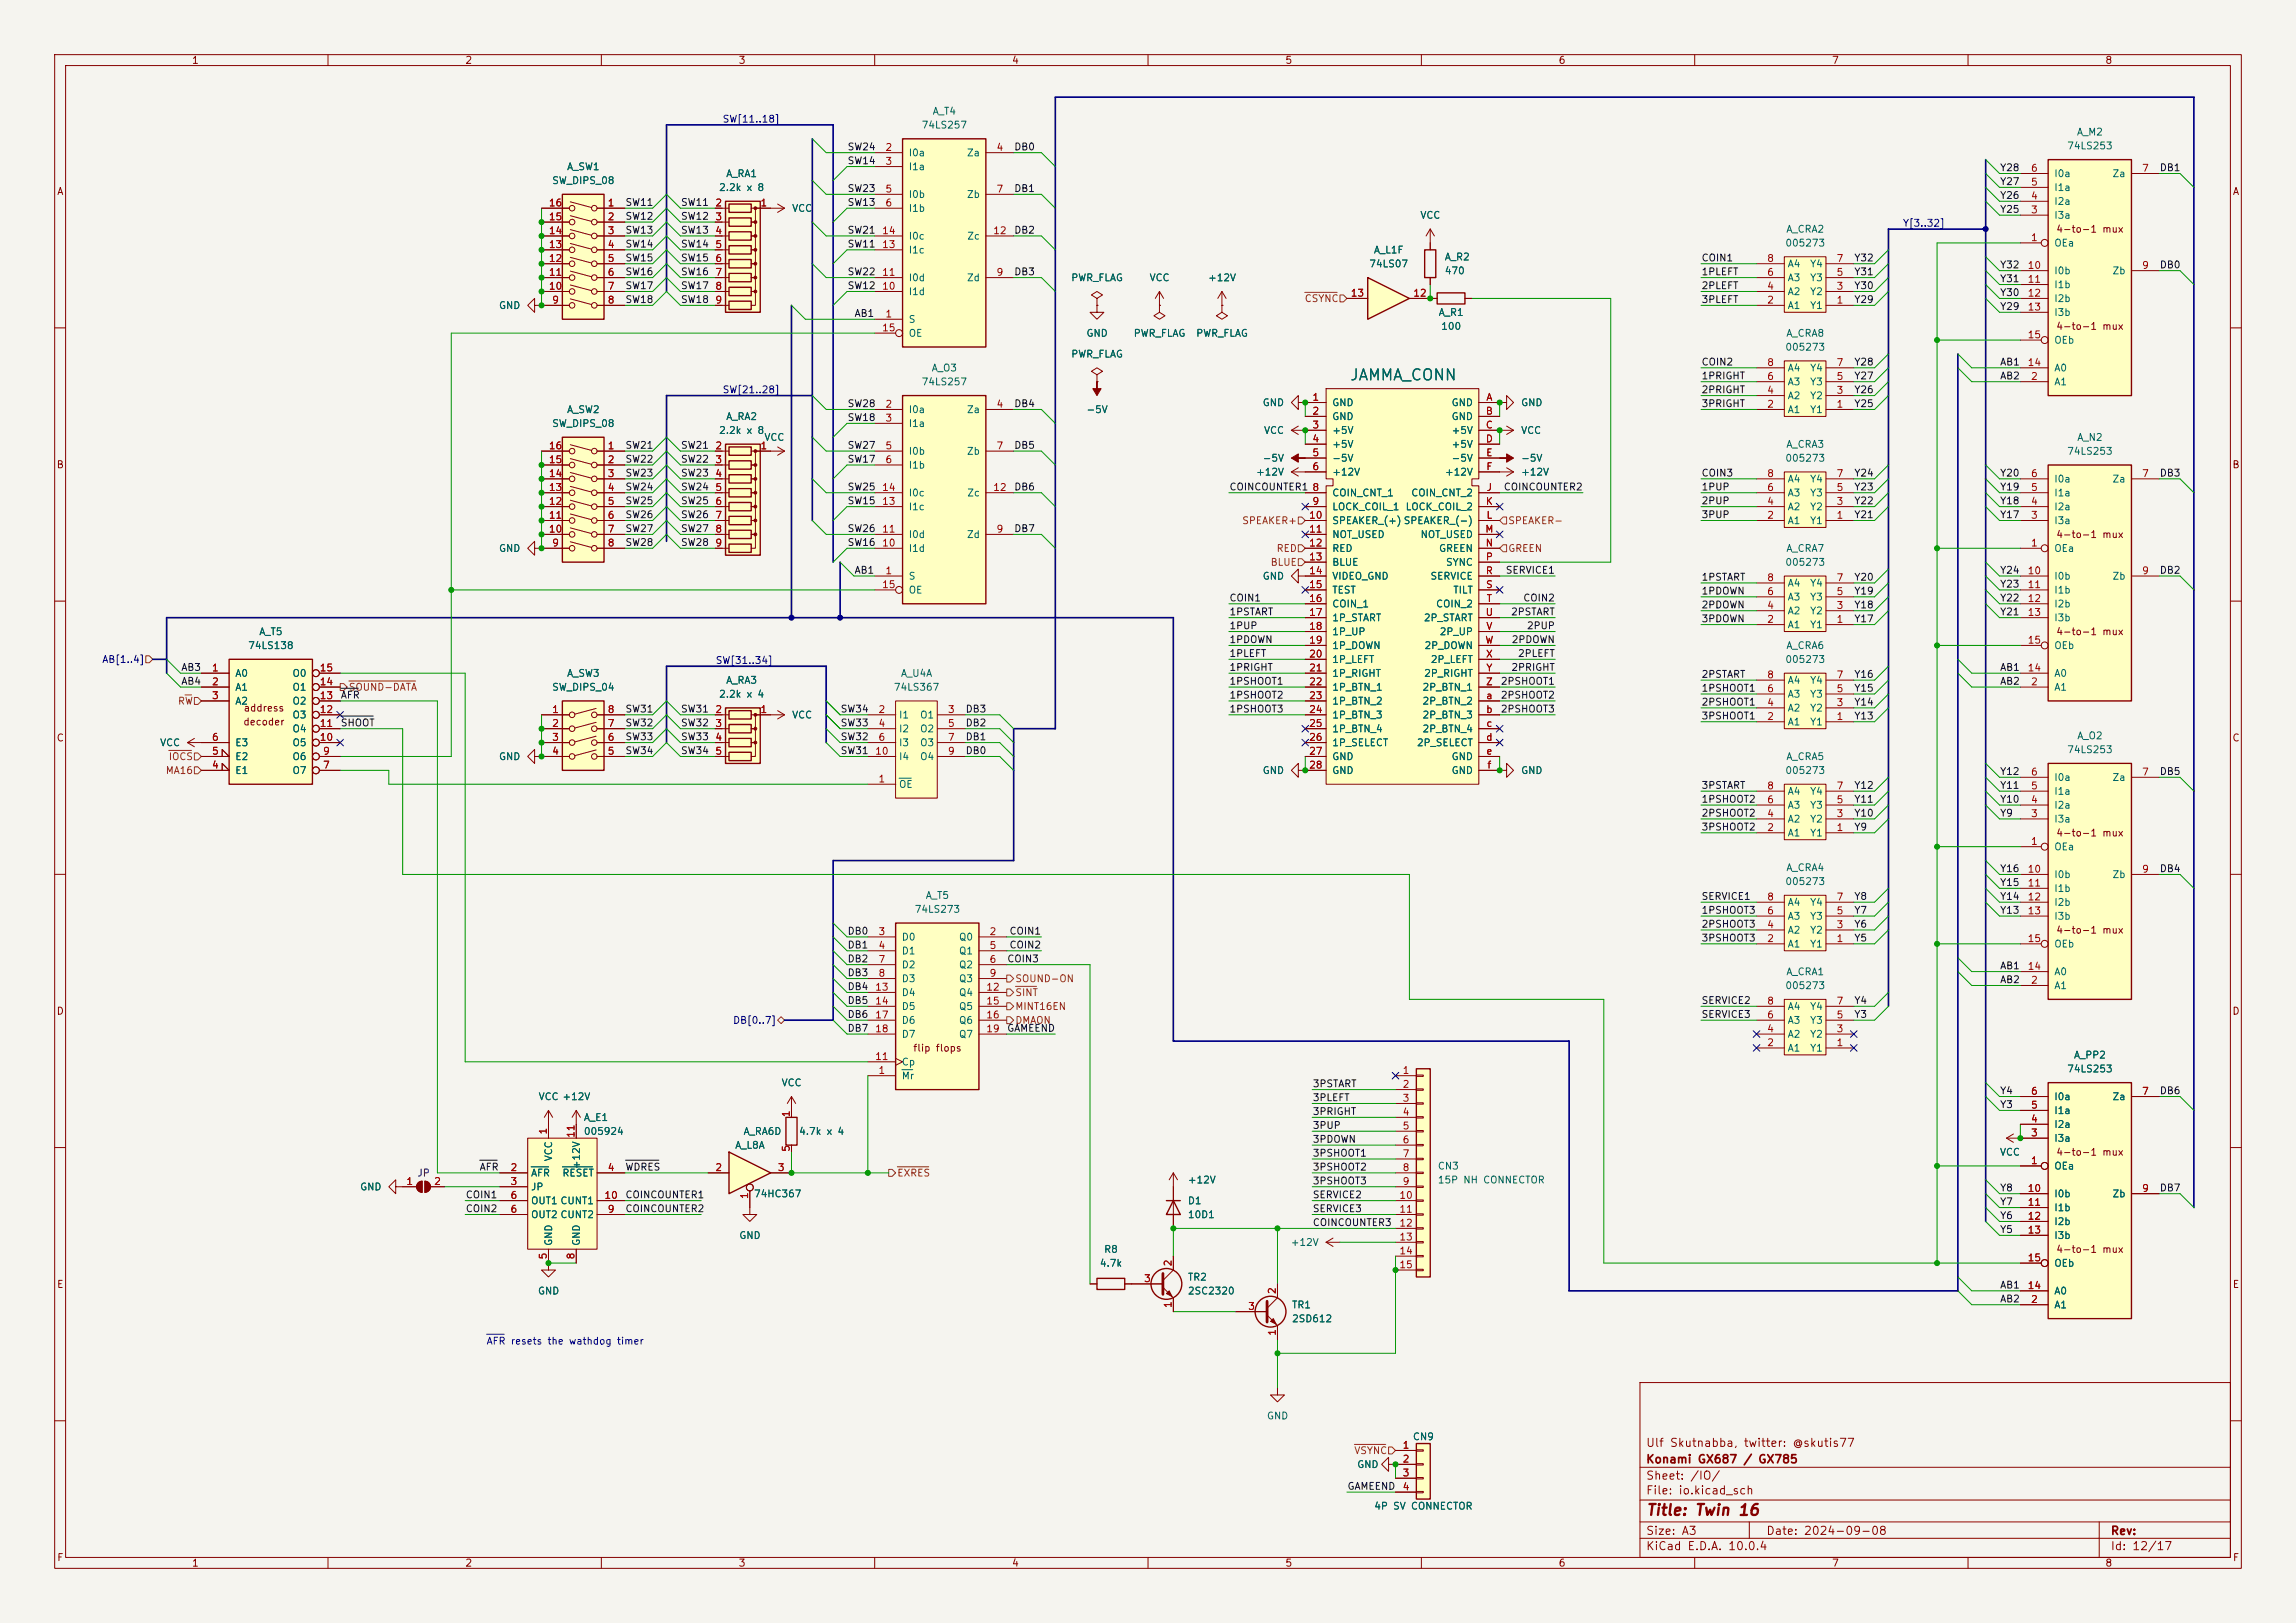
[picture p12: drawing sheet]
<svg xmlns="http://www.w3.org/2000/svg" width="420mm" height="297mm" viewBox="0 0 420 297" stroke-linecap="round" stroke-linejoin="round" font-family="sans-serif">
<defs><g id="words">
<text font-size="2" fill="#006464" x="246.8" y="70.1">JAMMA_CONN</text>
<text font-size="2" fill="#840000" x="301" y="277.8">Title: Twin 16</text>
<g font-size="1.5" fill="#840000">
<text x="301" y="268.1">Konami GX687 / GX785</text>
<text x="301" y="265.1">Ulf Skutnabba, twitter: @skutis77</text>
<text x="301" y="273.8">File: io.kicad_sch</text>
<text x="301" y="271.1">Sheet: /IO/</text>
<text x="301" y="281.2">Size: A3</text>
<text x="323" y="281.2">Date: 2024-09-08</text>
<text x="386" y="281.2">Rev:</text>
<text x="301" y="284">KiCad E.D.A. 10.0.4</text>
<text x="386" y="284">Id: 12/17</text>
</g>
<g font-size="1.3" fill="#840000">
<text x="35" y="12">1</text>
<text x="85" y="12">2</text>
<text x="135" y="12">3</text>
<text x="185" y="12">4</text>
<text x="235" y="12">5</text>
<text x="285" y="12">6</text>
<text x="335" y="12">7</text>
<text x="385" y="12">8</text>
<text x="10.3" y="36">A</text>
<text x="408.3" y="36">A</text>
<text x="376" y="42.9">4-to-1 mux</text>
<text x="376" y="60.7">4-to-1 mux</text>
<text x="10.3" y="86">B</text>
<text x="408.2" y="86">B</text>
<text x="376" y="98.8">4-to-1 mux</text>
<text x="376" y="116.5">4-to-1 mux</text>
<text x="44.5" y="130.5">address</text>
<text x="10.3" y="136">C</text>
<text x="44.4" y="133.1">decoder</text>
<text x="408.2" y="136">C</text>
<text x="376" y="153.4">4-to-1 mux</text>
<text x="376" y="171.2">4-to-1 mux</text>
<text x="10.3" y="186">D</text>
<text x="408.2" y="186">D</text>
<text x="166.9" y="192.7">flip flops</text>
<text x="376" y="211.8">4-to-1 mux</text>
<text x="376" y="229.6">4-to-1 mux</text>
<text x="10.3" y="236">E</text>
<text x="408.3" y="236">E</text>
<text x="10.3" y="286">F</text>
<text x="35" y="287">1</text>
<text x="85" y="287">2</text>
<text x="135" y="287">3</text>
<text x="185" y="287">4</text>
<text x="235" y="287">5</text>
<text x="285" y="287">6</text>
<text x="335" y="287">7</text>
<text x="385" y="287">8</text>
<text x="408.3" y="286">F</text>
</g>
<g font-size="1.3" fill="#000084">
<text x="132.1" y="22.7">SW[11..18]</text>
<text x="348" y="41.8">Y[3..32]</text>
<text x="132.1" y="72.3">SW[21..28]</text>
<text x="18.6" y="121.6">AB[1..4]</text>
<text x="130.8" y="121.8">SW[31..34]</text>
<text x="134" y="187.7">DB[0..7]</text>
</g>
<g font-size="1.3" fill="#006464">
<text x="168.5" y="23.8">74LS257</text>
<text x="170.5" y="21.3">A_T4</text>
<text x="166.1" y="28.9">I0a</text>
<text x="176.8" y="28.9">Za</text>
<text x="378" y="27.6">74LS253</text>
<text x="379.8" y="25.1">A_M2</text>
<text x="100.9" y="34">SW_DIPS_08</text>
<text x="103.6" y="31.5">A_SW1</text>
<text x="131.4" y="35.3">2.2k x 8</text>
<text x="132.7" y="32.7">A_RA1</text>
<text x="166.1" y="31.5">I1a</text>
<text x="375.7" y="35.3">I1a</text>
<text x="375.7" y="32.7">I0a</text>
<text x="386.3" y="32.7">Za</text>
<text x="144.8" y="39.1">VCC</text>
<text x="166.1" y="36.5">I0b</text>
<text x="166.1" y="39.1">I1b</text>
<text x="176.8" y="36.5">Zb</text>
<text x="259.7" y="40.3">VCC</text>
<text x="375.7" y="40.3">I3a</text>
<text x="375.7" y="37.8">I2a</text>
<text x="166.1" y="46.7">I1c</text>
<text x="166.1" y="44.2">I0c</text>
<text x="176.8" y="44.2">Zc</text>
<text x="251.2" y="46.7">A_L1F</text>
<text x="264.2" y="48">A_R2</text>
<text x="326.5" y="45.4">005273</text>
<text x="326.7" y="42.9">A_CRA2</text>
<text x="375.7" y="45.4">OEa</text>
<text x="166.1" y="51.8">I0d</text>
<text x="176.8" y="51.8">Zd</text>
<text x="195.8" y="51.8">PWR_FLAG</text>
<text x="210.2" y="51.8">VCC</text>
<text x="220.9" y="51.8">+12V</text>
<text x="250.4" y="49.2">74LS07</text>
<text x="264.2" y="50.5">470</text>
<text x="326.9" y="51.8">A3</text>
<text x="326.9" y="49.2">A4</text>
<text x="331" y="51.8">Y3</text>
<text x="331" y="49.2">Y4</text>
<text x="375.7" y="50.5">I0b</text>
<text x="375.7" y="53">I1b</text>
<text x="386.3" y="50.5">Zb</text>
<text x="91.2" y="56.9">GND</text>
<text x="166.1" y="59.4">S</text>
<text x="166.1" y="54.3">I1d</text>
<text x="263.1" y="58.1">A_R1</text>
<text x="326.9" y="56.9">A1</text>
<text x="326.9" y="54.3">A2</text>
<text x="331" y="56.9">Y1</text>
<text x="331" y="54.3">Y2</text>
<text x="375.7" y="55.6">I2b</text>
<text x="375.7" y="58.1">I3b</text>
<text x="166.1" y="61.9">OE</text>
<text x="195.8" y="65.7">PWR_FLAG</text>
<text x="198.6" y="61.9">GND</text>
<text x="207.3" y="61.9">PWR_FLAG</text>
<text x="218.7" y="61.9">PWR_FLAG</text>
<text x="263.5" y="60.7">100</text>
<text x="326.5" y="64.5">005273</text>
<text x="326.7" y="61.9">A_CRA8</text>
<text x="375.7" y="63.2">OEb</text>
<text x="168.5" y="70.8">74LS257</text>
<text x="170.3" y="68.3">A_O3</text>
<text x="326.9" y="70.8">A3</text>
<text x="326.9" y="68.3">A4</text>
<text x="331" y="70.8">Y3</text>
<text x="331" y="68.3">Y4</text>
<text x="375.7" y="70.8">A1</text>
<text x="375.7" y="68.3">A0</text>
<text x="103.6" y="75.9">A_SW2</text>
<text x="132.7" y="77.2">A_RA2</text>
<text x="166.1" y="75.9">I0a</text>
<text x="176.8" y="75.9">Za</text>
<text x="198.6" y="75.9">-5V</text>
<text x="230.9" y="74.6">GND</text>
<text x="243.6" y="74.6">GND</text>
<text x="243.6" y="77.2">GND</text>
<text x="265.4" y="74.6">GND</text>
<text x="265.4" y="77.2">GND</text>
<text x="278.1" y="74.6">GND</text>
<text x="326.9" y="75.9">A1</text>
<text x="326.9" y="73.4">A2</text>
<text x="331" y="75.9">Y1</text>
<text x="331" y="73.4">Y2</text>
<text x="100.9" y="78.4">SW_DIPS_08</text>
<text x="131.4" y="79.7">2.2k x 8</text>
<text x="139.7" y="81">VCC</text>
<text x="166.1" y="78.4">I1a</text>
<text x="166.1" y="83.5">I0b</text>
<text x="176.8" y="83.5">Zb</text>
<text x="231.1" y="79.7">VCC</text>
<text x="243.6" y="79.7">+5V</text>
<text x="243.6" y="82.3">+5V</text>
<text x="265.4" y="79.7">+5V</text>
<text x="265.4" y="82.3">+5V</text>
<text x="278.1" y="79.7">VCC</text>
<text x="326.7" y="82.3">A_CRA3</text>
<text x="378" y="83.5">74LS253</text>
<text x="379.9" y="81">A_N2</text>
<text x="166.1" y="86.1">I1b</text>
<text x="229.7" y="87.3">+12V</text>
<text x="230.9" y="84.8">-5V</text>
<text x="243.6" y="84.8">-5V</text>
<text x="243.6" y="87.3">+12V</text>
<text x="264.2" y="87.3">+12V</text>
<text x="265.4" y="84.8">-5V</text>
<text x="278.1" y="84.8">-5V</text>
<text x="278.1" y="87.3">+12V</text>
<text x="326.5" y="84.8">005273</text>
<text x="326.9" y="88.6">A4</text>
<text x="331" y="88.6">Y4</text>
<text x="375.7" y="88.6">I0a</text>
<text x="386.3" y="88.6">Za</text>
<text x="166.1" y="93.7">I1c</text>
<text x="166.1" y="91.1">I0c</text>
<text x="176.8" y="91.1">Zc</text>
<text x="243.6" y="91.1">COIN_CNT_1</text>
<text x="243.6" y="93.7">LOCK_COIL_1</text>
<text x="257" y="93.7">LOCK_COIL_2</text>
<text x="258" y="91.1">COIN_CNT_2</text>
<text x="326.9" y="93.7">A2</text>
<text x="326.9" y="91.1">A3</text>
<text x="331" y="93.7">Y2</text>
<text x="331" y="91.1">Y3</text>
<text x="375.7" y="93.7">I2a</text>
<text x="375.7" y="91.1">I1a</text>
<text x="91.2" y="101.3">GND</text>
<text x="166.1" y="101.3">I1d</text>
<text x="166.1" y="98.8">I0d</text>
<text x="176.8" y="98.8">Zd</text>
<text x="243.6" y="96.2">SPEAKER_(+) SPEAKER_(-)</text>
<text x="243.6" y="98.8">NOT_USED</text>
<text x="243.6" y="101.3">RED</text>
<text x="259.7" y="98.8">NOT_USED</text>
<text x="263.1" y="101.3">GREEN</text>
<text x="326.7" y="101.3">A_CRA7</text>
<text x="326.9" y="96.2">A1</text>
<text x="331" y="96.2">Y1</text>
<text x="375.7" y="101.3">OEa</text>
<text x="375.7" y="96.2">I3a</text>
<text x="166.1" y="106.4">S</text>
<text x="230.9" y="106.4">GND</text>
<text x="243.6" y="103.8">BLUE</text>
<text x="243.6" y="106.4">VIDEO_GND</text>
<text x="261.5" y="106.4">SERVICE</text>
<text x="264.4" y="103.8">SYNC</text>
<text x="326.5" y="103.8">005273</text>
<text x="326.9" y="107.7">A4</text>
<text x="331" y="107.7">Y4</text>
<text x="375.7" y="106.4">I0b</text>
<text x="386.3" y="106.4">Zb</text>
<text x="166.1" y="108.9">OE</text>
<text x="243.6" y="108.9">TEST</text>
<text x="243.6" y="111.5">COIN_1</text>
<text x="262.6" y="111.5">COIN_2</text>
<text x="265.7" y="108.9">TILT</text>
<text x="326.9" y="112.7">A2</text>
<text x="326.9" y="110.2">A3</text>
<text x="331" y="112.7">Y2</text>
<text x="331" y="110.2">Y3</text>
<text x="375.7" y="108.9">I1b</text>
<text x="375.7" y="111.5">I2b</text>
<text x="45.3" y="119.1">74LS138</text>
<text x="47.3" y="116.5">A_T5</text>
<text x="243.6" y="114">1P_START</text>
<text x="243.6" y="116.5">1P_UP</text>
<text x="243.6" y="119.1">1P_DOWN</text>
<text x="260.3" y="114">2P_START</text>
<text x="260.5" y="119.1">2P_DOWN</text>
<text x="263.2" y="116.5">2P_UP</text>
<text x="326.7" y="119.1">A_CRA6</text>
<text x="326.9" y="115.3">A1</text>
<text x="331" y="115.3">Y1</text>
<text x="375.7" y="114">I3b</text>
<text x="375.7" y="119.1">OEb</text>
<text x="42.9" y="124.2">A0</text>
<text x="53.4" y="124.2">O0</text>
<text x="103.6" y="124.2">A_SW3</text>
<text x="132.7" y="125.4">A_RA3</text>
<text x="164.7" y="124.2">A_U4A</text>
<text x="243.6" y="121.6">1P_LEFT</text>
<text x="243.6" y="124.2">1P_RIGHT</text>
<text x="260.4" y="124.2">2P_RIGHT</text>
<text x="261.6" y="121.6">2P_LEFT</text>
<text x="326.5" y="121.6">005273</text>
<text x="326.9" y="125.4">A4</text>
<text x="331" y="125.4">Y4</text>
<text x="375.7" y="124.2">A0</text>
<text x="42.9" y="126.7">A1</text>
<text x="42.9" y="129.2">A2</text>
<text x="53.4" y="131.8">O3</text>
<text x="53.4" y="129.2">O2</text>
<text x="53.4" y="126.7">O1</text>
<text x="100.9" y="126.7">SW_DIPS_04</text>
<text x="131.4" y="128">2.2k x 4</text>
<text x="144.8" y="131.8">VCC</text>
<text x="163.4" y="126.7">74LS367</text>
<text x="164.3" y="131.8">I1</text>
<text x="168.2" y="131.8">O1</text>
<text x="243.6" y="126.7">1P_BTN_1</text>
<text x="243.6" y="129.2">1P_BTN_2</text>
<text x="243.6" y="131.8">1P_BTN_3</text>
<text x="260.1" y="126.7">2P_BTN_1</text>
<text x="260.1" y="129.2">2P_BTN_2</text>
<text x="260.1" y="131.8">2P_BTN_3</text>
<text x="326.9" y="130.5">A2</text>
<text x="326.9" y="128">A3</text>
<text x="331" y="130.5">Y2</text>
<text x="331" y="128">Y3</text>
<text x="375.7" y="126.7">A1</text>
<text x="29.2" y="136.9">VCC</text>
<text x="42.9" y="136.9">E3</text>
<text x="53.4" y="136.9">O5</text>
<text x="53.4" y="134.3">O4</text>
<text x="164.3" y="134.3">I2</text>
<text x="164.3" y="136.9">I3</text>
<text x="168.2" y="134.3">O2</text>
<text x="168.2" y="136.9">O3</text>
<text x="243.6" y="134.3">1P_BTN_4</text>
<text x="243.6" y="136.9">1P_SELECT</text>
<text x="259.1" y="136.9">2P_SELECT</text>
<text x="260.1" y="134.3">2P_BTN_4</text>
<text x="326.9" y="133.1">A1</text>
<text x="331" y="133.1">Y1</text>
<text x="379.9" y="135.6">A_O2</text>
<text x="42.9" y="141.9">E1</text>
<text x="42.9" y="139.4">E2</text>
<text x="53.4" y="141.9">O7</text>
<text x="53.4" y="139.4">O6</text>
<text x="91.2" y="139.4">GND</text>
<text x="164.3" y="139.4">I4</text>
<text x="168.2" y="139.4">O4</text>
<text x="230.9" y="141.9">GND</text>
<text x="243.6" y="139.4">GND</text>
<text x="243.6" y="141.9">GND</text>
<text x="265.4" y="139.4">GND</text>
<text x="265.4" y="141.9">GND</text>
<text x="278.1" y="141.9">GND</text>
<text x="326.5" y="141.9">005273</text>
<text x="326.7" y="139.4">A_CRA5</text>
<text x="375.7" y="143.2">I0a</text>
<text x="378" y="138.1">74LS253</text>
<text x="386.3" y="143.2">Za</text>
<text x="164.3" y="144.5">OE</text>
<text x="326.9" y="148.3">A3</text>
<text x="326.9" y="145.8">A4</text>
<text x="331" y="148.3">Y3</text>
<text x="331" y="145.8">Y4</text>
<text x="375.7" y="148.3">I2a</text>
<text x="375.7" y="145.8">I1a</text>
<text x="326.9" y="153.4">A1</text>
<text x="326.9" y="150.8">A2</text>
<text x="331" y="153.4">Y1</text>
<text x="331" y="150.8">Y2</text>
<text x="375.7" y="155.9">OEa</text>
<text x="375.7" y="150.8">I3a</text>
<text x="326.7" y="159.7">A_CRA4</text>
<text x="375.7" y="161">I0b</text>
<text x="386.3" y="161">Zb</text>
<text x="167.2" y="167.3">74LS273</text>
<text x="169.2" y="164.8">A_T5</text>
<text x="326.5" y="162.3">005273</text>
<text x="326.9" y="166.1">A4</text>
<text x="331" y="166.1">Y4</text>
<text x="375.7" y="163.5">I1b</text>
<text x="375.7" y="166.1">I2b</text>
<text x="164.8" y="172.4">D0</text>
<text x="175.3" y="172.4">Q0</text>
<text x="326.9" y="173.7">A1</text>
<text x="326.9" y="171.2">A2</text>
<text x="326.9" y="168.6">A3</text>
<text x="331" y="173.7">Y1</text>
<text x="331" y="171.2">Y2</text>
<text x="331" y="168.6">Y3</text>
<text x="375.7" y="168.6">I3b</text>
<text x="375.7" y="173.7">OEb</text>
<text x="164.8" y="175">D1</text>
<text x="164.8" y="177.5">D2</text>
<text x="175.3" y="175">Q1</text>
<text x="175.3" y="177.5">Q2</text>
<text x="326.7" y="178.8">A_CRA1</text>
<text x="375.7" y="178.8">A0</text>
<text x="164.8" y="180">D3</text>
<text x="164.8" y="182.6">D4</text>
<text x="164.8" y="185.1">D5</text>
<text x="175.3" y="180">Q3</text>
<text x="175.3" y="182.6">Q4</text>
<text x="175.3" y="185.1">Q5</text>
<text x="326.5" y="181.3">005273</text>
<text x="326.9" y="185.1">A4</text>
<text x="331" y="185.1">Y4</text>
<text x="375.7" y="181.3">A1</text>
<text x="164.8" y="187.7">D6</text>
<text x="164.8" y="190.2">D7</text>
<text x="175.3" y="187.7">Q6</text>
<text x="175.3" y="190.2">Q7</text>
<text x="326.9" y="190.2">A2</text>
<text x="326.9" y="187.7">A3</text>
<text x="331" y="190.2">Y2</text>
<text x="331" y="187.7">Y3</text>
<text x="164.8" y="197.8">Mr</text>
<text x="164.8" y="195.3">Cp</text>
<text x="326.9" y="192.7">A1</text>
<text x="331" y="192.7">Y1</text>
<text x="378" y="196.6">74LS253</text>
<text x="379.3" y="194">A_PP2</text>
<text x="98.4" y="201.6">VCC +12V</text>
<text x="142.9" y="199.1">VCC</text>
<text x="375.7" y="201.6">I0a</text>
<text x="386.3" y="201.6">Za</text>
<text x="106.7" y="205.4">A_E1</text>
<text x="106.7" y="208">005924</text>
<text x="135.9" y="208">A_RA6D</text>
<text x="146.1" y="208">4.7k x 4</text>
<text x="375.7" y="209.3">I3a</text>
<text x="375.7" y="206.7">I2a</text>
<text x="375.7" y="204.2">I1a</text>
<text x="97" y="215.6">AFR</text>
<text x="101.3" y="212.6" transform="rotate(-90 101.3 212.6)">VCC</text>
<text x="102.8" y="215.6">RESET</text>
<text x="106.4" y="214.1" transform="rotate(-90 106.4 214.1)">+12V</text>
<text x="134.4" y="210.5">A_L8A</text>
<text x="262.9" y="214.3">CN3</text>
<text x="365.7" y="211.8">VCC</text>
<text x="375.7" y="214.3">OEa</text>
<text x="65.8" y="218.1">GND</text>
<text x="97" y="218.1">JP</text>
<text x="97" y="220.7">OUT1 CUNT1</text>
<text x="137.8" y="219.4">74HC367</text>
<text x="217.2" y="220.7">D1</text>
<text x="217.2" y="216.9">+12V</text>
<text x="262.9" y="216.9">15P NH CONNECTOR</text>
<text x="375.7" y="219.4">I0b</text>
<text x="375.7" y="222">I1b</text>
<text x="386.3" y="219.4">Zb</text>
<text x="97" y="223.2">OUT2 CUNT2</text>
<text x="135.1" y="227">GND</text>
<text x="217.2" y="223.2">10D1</text>
<text x="375.7" y="224.5">I2b</text>
<text x="375.7" y="227">I3b</text>
<text x="101.3" y="228.1" transform="rotate(-90 101.3 228.1)">GND</text>
<text x="106.4" y="228.1" transform="rotate(-90 106.4 228.1)">GND</text>
<text x="201.1" y="232.1">4.7k</text>
<text x="201.9" y="229.6">R8</text>
<text x="236" y="228.3">+12V</text>
<text x="375.7" y="232.1">OEb</text>
<text x="98.3" y="237.2">GND</text>
<text x="217.2" y="234.7">TR2</text>
<text x="217.2" y="237.2">2SC2320</text>
<text x="236.2" y="239.7">TR1</text>
<text x="375.7" y="239.7">A1</text>
<text x="375.7" y="237.2">A0</text>
<text x="236.2" y="242.3">2SD612</text>
<text x="231.6" y="260.1">GND</text>
<text x="258.3" y="263.9">CN9</text>
<text x="248.2" y="268.9">GND</text>
<text x="251.3" y="276.6">4P SV CONNECTOR</text>
</g>
<g font-size="1.3" fill="#0f0f0f">
<text x="154.9" y="27.8">SW24</text>
<text x="185.4" y="27.8">DB0</text>
<text x="154.9" y="35.4">SW23</text>
<text x="154.9" y="30.4">SW14</text>
<text x="185.4" y="35.4">DB1</text>
<text x="365.8" y="34.2">Y27</text>
<text x="365.8" y="31.6">Y28</text>
<text x="395" y="31.6">DB1</text>
<text x="114.3" y="38">SW11</text>
<text x="114.3" y="40.5">SW12</text>
<text x="124.5" y="40.5">SW12</text>
<text x="124.5" y="38">SW11</text>
<text x="154.9" y="38">SW13</text>
<text x="365.8" y="36.7">Y26</text>
<text x="365.8" y="39.2">Y25</text>
<text x="114.3" y="45.6">SW14</text>
<text x="114.3" y="43.1">SW13</text>
<text x="124.5" y="45.6">SW14</text>
<text x="124.5" y="43.1">SW13</text>
<text x="154.9" y="43.1">SW21</text>
<text x="154.9" y="45.6">SW11</text>
<text x="185.4" y="43.1">DB2</text>
<text x="114.3" y="48.1">SW15</text>
<text x="114.3" y="53.2">SW17</text>
<text x="114.3" y="50.7">SW16</text>
<text x="124.5" y="53.2">SW17</text>
<text x="124.5" y="50.7">SW16</text>
<text x="124.5" y="48.1">SW15</text>
<text x="154.9" y="53.2">SW12</text>
<text x="154.9" y="50.7">SW22</text>
<text x="185.4" y="50.7">DB3</text>
<text x="311.1" y="53.2">2PLEFT</text>
<text x="311.1" y="50.7">1PLEFT</text>
<text x="311.1" y="48.1">COIN1</text>
<text x="339.1" y="50.7">Y31</text>
<text x="339.1" y="48.1">Y32</text>
<text x="339.1" y="53.2">Y30</text>
<text x="365.8" y="51.9">Y31</text>
<text x="365.8" y="49.4">Y32</text>
<text x="395" y="49.4">DB0</text>
<text x="114.3" y="55.8">SW18</text>
<text x="124.5" y="55.8">SW18</text>
<text x="156.2" y="58.3">AB1</text>
<text x="311.1" y="55.8">3PLEFT</text>
<text x="339.1" y="55.8">Y29</text>
<text x="365.8" y="57">Y29</text>
<text x="365.8" y="54.5">Y30</text>
<text x="311.1" y="67.2">COIN2</text>
<text x="311.1" y="69.7">1PRIGHT</text>
<text x="339.1" y="67.2">Y28</text>
<text x="339.1" y="69.7">Y27</text>
<text x="365.8" y="69.7">AB2</text>
<text x="365.8" y="67.2">AB1</text>
<text x="154.9" y="77.3">SW18</text>
<text x="154.9" y="74.8">SW28</text>
<text x="185.4" y="74.8">DB4</text>
<text x="311.1" y="72.3">2PRIGHT</text>
<text x="311.1" y="74.8">3PRIGHT</text>
<text x="339.1" y="72.3">Y26</text>
<text x="339.1" y="74.8">Y25</text>
<text x="114.3" y="82.4">SW21</text>
<text x="124.5" y="82.4">SW21</text>
<text x="154.9" y="82.4">SW27</text>
<text x="185.4" y="82.4">DB5</text>
<text x="114.3" y="87.5">SW23</text>
<text x="114.3" y="85">SW22</text>
<text x="124.5" y="85">SW22</text>
<text x="124.5" y="87.5">SW23</text>
<text x="154.9" y="85">SW17</text>
<text x="311.1" y="87.5">COIN3</text>
<text x="339.1" y="87.5">Y24</text>
<text x="365.8" y="87.5">Y20</text>
<text x="395" y="87.5">DB3</text>
<text x="114.3" y="95.1">SW26</text>
<text x="114.3" y="90">SW24</text>
<text x="114.3" y="92.6">SW25</text>
<text x="124.5" y="90">SW24</text>
<text x="124.5" y="92.6">SW25</text>
<text x="124.5" y="95.1">SW26</text>
<text x="154.9" y="92.6">SW15</text>
<text x="154.9" y="90">SW25</text>
<text x="185.4" y="90">DB6</text>
<text x="224.8" y="90">COINCOUNTER1</text>
<text x="275" y="90">COINCOUNTER2</text>
<text x="311.1" y="90">1PUP</text>
<text x="311.1" y="92.6">2PUP</text>
<text x="311.1" y="95.1">3PUP</text>
<text x="339.1" y="92.6">Y22</text>
<text x="339.1" y="95.1">Y21</text>
<text x="339.1" y="90">Y23</text>
<text x="365.8" y="90">Y19</text>
<text x="365.8" y="92.6">Y18</text>
<text x="365.8" y="95.1">Y17</text>
<text x="114.3" y="97.7">SW27</text>
<text x="114.3" y="100.2">SW28</text>
<text x="124.5" y="100.2">SW28</text>
<text x="124.5" y="97.7">SW27</text>
<text x="154.9" y="100.2">SW16</text>
<text x="154.9" y="97.7">SW26</text>
<text x="185.4" y="97.7">DB7</text>
<text x="156.2" y="105.3">AB1</text>
<text x="275.3" y="105.3">SERVICE1</text>
<text x="311.1" y="106.6">1PSTART</text>
<text x="339.1" y="106.6">Y20</text>
<text x="365.8" y="105.3">Y24</text>
<text x="365.8" y="107.8">Y23</text>
<text x="395" y="105.3">DB2</text>
<text x="224.8" y="112.9">1PSTART</text>
<text x="224.8" y="110.4">COIN1</text>
<text x="276.3" y="112.9">2PSTART</text>
<text x="278.5" y="110.4">COIN2</text>
<text x="311.1" y="111.6">2PDOWN</text>
<text x="311.1" y="109.1">1PDOWN</text>
<text x="339.1" y="109.1">Y19</text>
<text x="339.1" y="111.6">Y18</text>
<text x="365.8" y="110.4">Y22</text>
<text x="365.8" y="112.9">Y21</text>
<text x="224.8" y="118">1PDOWN</text>
<text x="224.8" y="115.4">1PUP</text>
<text x="276.4" y="118">2PDOWN</text>
<text x="279.2" y="115.4">2PUP</text>
<text x="311.1" y="114.2">3PDOWN</text>
<text x="339.1" y="114.2">Y17</text>
<text x="33.1" y="123.1">AB3</text>
<text x="33.1" y="125.6">AB4</text>
<text x="224.8" y="125.6">1PSHOOT1</text>
<text x="224.8" y="123.1">1PRIGHT</text>
<text x="224.8" y="120.5">1PLEFT</text>
<text x="274.4" y="125.6">2PSHOOT1</text>
<text x="276.4" y="123.1">2PRIGHT</text>
<text x="277.6" y="120.5">2PLEFT</text>
<text x="311.1" y="124.3">2PSTART</text>
<text x="339.1" y="124.3">Y16</text>
<text x="365.8" y="123.1">AB1</text>
<text x="365.8" y="125.6">AB2</text>
<text x="62.2" y="128.1">AFR</text>
<text x="114.3" y="130.7">SW31</text>
<text x="124.5" y="130.7">SW31</text>
<text x="153.7" y="130.7">SW34</text>
<text x="176.5" y="130.7">DB3</text>
<text x="224.8" y="128.1">1PSHOOT2</text>
<text x="224.8" y="130.7">1PSHOOT3</text>
<text x="274.4" y="128.1">2PSHOOT2</text>
<text x="274.4" y="130.7">2PSHOOT3</text>
<text x="311.1" y="132">3PSHOOT1</text>
<text x="311.1" y="126.9">1PSHOOT1</text>
<text x="311.1" y="129.4">2PSHOOT1</text>
<text x="339.1" y="132">Y13</text>
<text x="339.1" y="129.4">Y14</text>
<text x="339.1" y="126.9">Y15</text>
<text x="62.2" y="133.2">SHOOT</text>
<text x="114.3" y="135.8">SW33</text>
<text x="114.3" y="133.2">SW32</text>
<text x="124.5" y="133.2">SW32</text>
<text x="124.5" y="135.8">SW33</text>
<text x="153.7" y="135.8">SW32</text>
<text x="153.7" y="133.2">SW33</text>
<text x="176.5" y="135.8">DB1</text>
<text x="176.5" y="133.2">DB2</text>
<text x="114.3" y="138.3">SW34</text>
<text x="124.5" y="138.3">SW34</text>
<text x="153.7" y="138.3">SW31</text>
<text x="176.5" y="138.3">DB0</text>
<text x="365.8" y="142.1">Y12</text>
<text x="395" y="142.1">DB5</text>
<text x="311.1" y="144.7">3PSTART</text>
<text x="311.1" y="149.7">2PSHOOT2</text>
<text x="311.1" y="147.2">1PSHOOT2</text>
<text x="339.1" y="144.7">Y12</text>
<text x="339.1" y="147.2">Y11</text>
<text x="339.1" y="149.7">Y10</text>
<text x="365.8" y="149.7">Y9</text>
<text x="365.8" y="144.7">Y11</text>
<text x="365.8" y="147.2">Y10</text>
<text x="311.1" y="152.3">3PSHOOT2</text>
<text x="339.1" y="152.3">Y9</text>
<text x="365.8" y="159.9">Y16</text>
<text x="395" y="159.9">DB4</text>
<text x="311.1" y="167.5">1PSHOOT3</text>
<text x="311.1" y="165">SERVICE1</text>
<text x="339.1" y="165">Y8</text>
<text x="339.1" y="167.5">Y7</text>
<text x="365.8" y="165">Y14</text>
<text x="365.8" y="162.4">Y15</text>
<text x="365.8" y="167.5">Y13</text>
<text x="154.9" y="173.9">DB1</text>
<text x="154.9" y="171.3">DB0</text>
<text x="184.6" y="173.9">COIN2</text>
<text x="184.6" y="171.3">COIN1</text>
<text x="311.1" y="172.6">3PSHOOT3</text>
<text x="311.1" y="170.1">2PSHOOT3</text>
<text x="339.1" y="172.6">Y5</text>
<text x="339.1" y="170.1">Y6</text>
<text x="154.9" y="178.9">DB3</text>
<text x="154.9" y="176.4">DB2</text>
<text x="184.1" y="176.4">COIN3</text>
<text x="365.8" y="177.7">AB1</text>
<text x="154.9" y="181.5">DB4</text>
<text x="154.9" y="184">DB5</text>
<text x="311.1" y="184">SERVICE2</text>
<text x="339.1" y="184">Y4</text>
<text x="365.8" y="180.2">AB2</text>
<text x="154.9" y="189.1">DB7</text>
<text x="154.9" y="186.6">DB6</text>
<text x="184.1" y="189.1">GAMEEND</text>
<text x="311.1" y="186.6">SERVICE3</text>
<text x="339.1" y="186.6">Y3</text>
<text x="240" y="201.8">3PLEFT</text>
<text x="240" y="199.3">3PSTART</text>
<text x="365.8" y="203.1">Y3</text>
<text x="365.8" y="200.5">Y4</text>
<text x="395" y="200.5">DB6</text>
<text x="240" y="209.4">3PDOWN</text>
<text x="240" y="206.9">3PUP</text>
<text x="240" y="204.3">3PRIGHT</text>
<text x="87.6" y="214.5">AFR</text>
<text x="114.3" y="214.5">WDRES</text>
<text x="240" y="212">3PSHOOT1</text>
<text x="240" y="214.5">3PSHOOT2</text>
<text x="85.1" y="219.6">COIN1</text>
<text x="114.3" y="219.6">COINCOUNTER1</text>
<text x="240" y="217">3PSHOOT3</text>
<text x="240" y="219.6">SERVICE2</text>
<text x="365.8" y="218.3">Y8</text>
<text x="365.8" y="220.9">Y7</text>
<text x="395" y="218.3">DB7</text>
<text x="85.1" y="222.1">COIN2</text>
<text x="114.3" y="222.1">COINCOUNTER2</text>
<text x="240" y="224.7">COINCOUNTER3</text>
<text x="240" y="222.1">SERVICE3</text>
<text x="365.8" y="223.4">Y6</text>
<text x="365.8" y="225.9">Y5</text>
<text x="365.8" y="238.6">AB2</text>
<text x="365.8" y="236.1">AB1</text>
<text x="246.4" y="272.9">GAMEEND</text>
</g>
<g font-size="1.3" fill="#a90000">
<text x="161.9" y="27.9">2</text>
<text x="182.2" y="27.9">4</text>
<text x="161.9" y="30.5">3</text>
<text x="161.9" y="35.5">5</text>
<text x="182.2" y="35.5">7</text>
<text x="371.4" y="34.3">5</text>
<text x="371.4" y="31.7">6</text>
<text x="391.7" y="31.7">7</text>
<text x="100.3" y="40.6">15</text>
<text x="100.3" y="38.1">16</text>
<text x="111.1" y="38.1">1</text>
<text x="111.1" y="40.6">2</text>
<text x="130.7" y="38.1">2</text>
<text x="130.7" y="40.6">3</text>
<text x="139" y="38.1">1</text>
<text x="161.9" y="38.1">6</text>
<text x="371.4" y="39.3">3</text>
<text x="371.4" y="36.8">4</text>
<text x="100.3" y="45.7">13</text>
<text x="100.3" y="43.2">14</text>
<text x="111.1" y="43.2">3</text>
<text x="111.1" y="45.7">4</text>
<text x="130.7" y="43.2">4</text>
<text x="130.7" y="45.7">5</text>
<text x="161.2" y="45.7">13</text>
<text x="161.2" y="43.2">14</text>
<text x="181.6" y="43.2">12</text>
<text x="371.4" y="44.4">1</text>
<text x="100.3" y="53.3">10</text>
<text x="100.3" y="50.8">11</text>
<text x="100.3" y="48.2">12</text>
<text x="111.1" y="48.2">5</text>
<text x="111.1" y="50.8">6</text>
<text x="111.1" y="53.3">7</text>
<text x="130.7" y="48.2">6</text>
<text x="130.7" y="50.8">7</text>
<text x="130.7" y="53.3">8</text>
<text x="161.2" y="53.3">10</text>
<text x="161.2" y="50.8">11</text>
<text x="182.2" y="50.8">9</text>
<text x="323.1" y="53.3">4</text>
<text x="323.1" y="50.8">6</text>
<text x="323.1" y="48.2">8</text>
<text x="335.8" y="53.3">3</text>
<text x="335.8" y="50.8">5</text>
<text x="335.8" y="48.2">7</text>
<text x="370.8" y="49.5">10</text>
<text x="370.8" y="52">11</text>
<text x="391.7" y="49.5">9</text>
<text x="100.9" y="55.9">9</text>
<text x="111.1" y="55.9">8</text>
<text x="130.7" y="55.9">9</text>
<text x="161.9" y="58.4">1</text>
<text x="247" y="54.6">13</text>
<text x="258.4" y="54.6">12</text>
<text x="323.1" y="55.9">2</text>
<text x="335.8" y="55.9">1</text>
<text x="370.8" y="54.6">12</text>
<text x="370.8" y="57.1">13</text>
<text x="161.2" y="60.9">15</text>
<text x="370.8" y="62.2">15</text>
<text x="323.1" y="69.8">6</text>
<text x="323.1" y="67.3">8</text>
<text x="335.8" y="69.8">5</text>
<text x="335.8" y="67.3">7</text>
<text x="370.8" y="67.3">14</text>
<text x="371.4" y="69.8">2</text>
<text x="161.9" y="74.9">2</text>
<text x="161.9" y="77.4">3</text>
<text x="182.2" y="74.9">4</text>
<text x="240" y="73.6">1</text>
<text x="240" y="76.2">2</text>
<text x="271.7" y="76.2">B</text>
<text x="271.8" y="73.6">A</text>
<text x="323.1" y="74.9">2</text>
<text x="323.1" y="72.4">4</text>
<text x="335.8" y="74.9">1</text>
<text x="335.8" y="72.4">3</text>
<text x="100.3" y="82.5">16</text>
<text x="111.1" y="82.5">1</text>
<text x="130.7" y="82.5">2</text>
<text x="139" y="82.5">1</text>
<text x="161.9" y="82.5">5</text>
<text x="182.2" y="82.5">7</text>
<text x="240" y="78.7">3</text>
<text x="240" y="81.3">4</text>
<text x="240" y="83.8">5</text>
<text x="271.7" y="78.7">C</text>
<text x="271.7" y="81.3">D</text>
<text x="271.7" y="83.8">E</text>
<text x="100.3" y="87.6">14</text>
<text x="100.3" y="85.1">15</text>
<text x="111.1" y="85.1">2</text>
<text x="111.1" y="87.6">3</text>
<text x="130.7" y="85.1">3</text>
<text x="130.7" y="87.6">4</text>
<text x="161.9" y="85.1">6</text>
<text x="240" y="86.3">6</text>
<text x="271.8" y="86.3">F</text>
<text x="323.1" y="87.6">8</text>
<text x="335.8" y="87.6">7</text>
<text x="371.4" y="87.6">6</text>
<text x="391.7" y="87.6">7</text>
<text x="100.3" y="95.2">11</text>
<text x="100.3" y="92.7">12</text>
<text x="100.3" y="90.1">13</text>
<text x="111.1" y="90.1">4</text>
<text x="111.1" y="92.7">5</text>
<text x="111.1" y="95.2">6</text>
<text x="130.7" y="90.1">5</text>
<text x="130.7" y="92.7">6</text>
<text x="130.7" y="95.2">7</text>
<text x="161.2" y="92.7">13</text>
<text x="161.2" y="90.1">14</text>
<text x="181.6" y="90.1">12</text>
<text x="239.4" y="95.2">10</text>
<text x="240" y="90.1">8</text>
<text x="240" y="92.7">9</text>
<text x="271.7" y="92.7">K</text>
<text x="271.8" y="95.2">L</text>
<text x="271.8" y="90.1">J</text>
<text x="323.1" y="95.2">2</text>
<text x="323.1" y="92.7">4</text>
<text x="323.1" y="90.1">6</text>
<text x="335.8" y="95.2">1</text>
<text x="335.8" y="92.7">3</text>
<text x="335.8" y="90.1">5</text>
<text x="371.4" y="95.2">3</text>
<text x="371.4" y="92.7">4</text>
<text x="371.4" y="90.1">5</text>
<text x="100.3" y="97.8">10</text>
<text x="100.9" y="100.3">9</text>
<text x="111.1" y="97.8">7</text>
<text x="111.1" y="100.3">8</text>
<text x="130.7" y="97.8">8</text>
<text x="130.7" y="100.3">9</text>
<text x="161.2" y="100.3">10</text>
<text x="161.2" y="97.8">11</text>
<text x="182.2" y="97.8">9</text>
<text x="239.4" y="97.8">11</text>
<text x="239.4" y="100.3">12</text>
<text x="271.6" y="97.8">M</text>
<text x="271.6" y="100.3">N</text>
<text x="371.4" y="100.3">1</text>
<text x="161.2" y="107.9">15</text>
<text x="161.9" y="105.4">1</text>
<text x="239.4" y="102.8">13</text>
<text x="239.4" y="105.4">14</text>
<text x="239.4" y="107.9">15</text>
<text x="271.7" y="102.8">P</text>
<text x="271.7" y="105.4">R</text>
<text x="271.7" y="107.9">S</text>
<text x="323.1" y="106.7">8</text>
<text x="335.8" y="106.7">7</text>
<text x="370.8" y="105.4">10</text>
<text x="370.8" y="107.9">11</text>
<text x="391.7" y="105.4">9</text>
<text x="239.4" y="110.5">16</text>
<text x="239.4" y="113">17</text>
<text x="271.6" y="113">U</text>
<text x="271.8" y="110.5">T</text>
<text x="323.1" y="111.7">4</text>
<text x="323.1" y="109.2">6</text>
<text x="335.8" y="111.7">3</text>
<text x="335.8" y="109.2">5</text>
<text x="370.8" y="110.5">12</text>
<text x="370.8" y="113">13</text>
<text x="239.4" y="115.5">18</text>
<text x="239.4" y="118.1">19</text>
<text x="271.6" y="118.1">W</text>
<text x="271.8" y="115.5">V</text>
<text x="323.1" y="114.3">2</text>
<text x="335.8" y="114.3">1</text>
<text x="370.8" y="118.1">15</text>
<text x="38.7" y="123.2">1</text>
<text x="38.7" y="125.7">2</text>
<text x="58.4" y="125.7">14</text>
<text x="58.4" y="123.2">15</text>
<text x="239.4" y="120.6">20</text>
<text x="239.4" y="123.2">21</text>
<text x="239.4" y="125.7">22</text>
<text x="271.7" y="120.6">X</text>
<text x="271.7" y="125.7">Z</text>
<text x="271.8" y="123.2">Y</text>
<text x="323.1" y="124.4">8</text>
<text x="335.8" y="124.4">7</text>
<text x="370.8" y="123.2">14</text>
<text x="371.4" y="125.7">2</text>
<text x="38.7" y="128.2">3</text>
<text x="58.4" y="130.8">12</text>
<text x="58.4" y="128.2">13</text>
<text x="100.9" y="130.8">1</text>
<text x="111.1" y="130.8">8</text>
<text x="130.7" y="130.8">2</text>
<text x="139" y="130.8">1</text>
<text x="160.6" y="130.8">2</text>
<text x="173.3" y="130.8">3</text>
<text x="239.4" y="128.2">23</text>
<text x="239.4" y="130.8">24</text>
<text x="271.7" y="128.2">a</text>
<text x="271.7" y="130.8">b</text>
<text x="323.1" y="129.5">4</text>
<text x="323.1" y="127">6</text>
<text x="335.8" y="129.5">3</text>
<text x="335.8" y="127">5</text>
<text x="38.7" y="135.9">6</text>
<text x="58.4" y="135.9">10</text>
<text x="58.4" y="133.3">11</text>
<text x="100.9" y="133.3">2</text>
<text x="100.9" y="135.9">3</text>
<text x="111.1" y="135.9">6</text>
<text x="111.1" y="133.3">7</text>
<text x="130.7" y="133.3">3</text>
<text x="130.7" y="135.9">4</text>
<text x="160.6" y="133.3">4</text>
<text x="160.6" y="135.9">6</text>
<text x="173.3" y="133.3">5</text>
<text x="173.3" y="135.9">7</text>
<text x="239.4" y="133.3">25</text>
<text x="239.4" y="135.9">26</text>
<text x="271.7" y="135.9">d</text>
<text x="271.8" y="133.3">c</text>
<text x="323.1" y="132.1">2</text>
<text x="335.8" y="132.1">1</text>
<text x="38.7" y="140.9">4</text>
<text x="38.7" y="138.4">5</text>
<text x="59" y="140.9">7</text>
<text x="59" y="138.4">9</text>
<text x="100.9" y="138.4">4</text>
<text x="111.1" y="138.4">5</text>
<text x="130.7" y="138.4">5</text>
<text x="160" y="138.4">10</text>
<text x="160.6" y="143.5">1</text>
<text x="173.3" y="138.4">9</text>
<text x="239.4" y="138.4">27</text>
<text x="239.4" y="140.9">28</text>
<text x="271.8" y="138.4">e</text>
<text x="272" y="140.9">f</text>
<text x="371.4" y="142.2">6</text>
<text x="391.7" y="142.2">7</text>
<text x="323.1" y="149.8">4</text>
<text x="323.1" y="147.3">6</text>
<text x="323.1" y="144.8">8</text>
<text x="335.8" y="149.8">3</text>
<text x="335.8" y="147.3">5</text>
<text x="335.8" y="144.8">7</text>
<text x="371.4" y="149.8">3</text>
<text x="371.4" y="147.3">4</text>
<text x="371.4" y="144.8">5</text>
<text x="323.1" y="152.4">2</text>
<text x="335.8" y="152.4">1</text>
<text x="371.4" y="154.9">1</text>
<text x="370.8" y="160">10</text>
<text x="391.7" y="160">9</text>
<text x="323.1" y="167.6">6</text>
<text x="323.1" y="165.1">8</text>
<text x="335.8" y="167.6">5</text>
<text x="335.8" y="165.1">7</text>
<text x="370.8" y="162.5">11</text>
<text x="370.8" y="165.1">12</text>
<text x="370.8" y="167.6">13</text>
<text x="160.6" y="171.4">3</text>
<text x="160.6" y="174">4</text>
<text x="180.9" y="171.4">2</text>
<text x="180.9" y="174">5</text>
<text x="323.1" y="172.7">2</text>
<text x="323.1" y="170.2">4</text>
<text x="335.8" y="172.7">1</text>
<text x="335.8" y="170.2">3</text>
<text x="370.8" y="172.7">15</text>
<text x="160.6" y="176.5">7</text>
<text x="160.6" y="179">8</text>
<text x="180.9" y="176.5">6</text>
<text x="180.9" y="179">9</text>
<text x="370.8" y="177.8">14</text>
<text x="160" y="181.6">13</text>
<text x="160" y="184.1">14</text>
<text x="180.3" y="181.6">12</text>
<text x="180.3" y="184.1">15</text>
<text x="323.1" y="184.1">8</text>
<text x="335.8" y="184.1">7</text>
<text x="371.4" y="180.3">2</text>
<text x="160" y="186.7">17</text>
<text x="160" y="189.2">18</text>
<text x="180.3" y="186.7">16</text>
<text x="180.3" y="189.2">19</text>
<text x="323.1" y="191.7">2</text>
<text x="323.1" y="189.2">4</text>
<text x="323.1" y="186.7">6</text>
<text x="335.8" y="191.7">1</text>
<text x="335.8" y="189.2">3</text>
<text x="335.8" y="186.7">5</text>
<text x="160" y="194.3">11</text>
<text x="160.6" y="196.8">1</text>
<text x="256.5" y="196.8">1</text>
<text x="256.5" y="199.4">2</text>
<text x="256.5" y="201.9">3</text>
<text x="371.4" y="203.2">5</text>
<text x="371.4" y="200.6">6</text>
<text x="391.7" y="200.6">7</text>
<text x="100.3" y="207.7" transform="rotate(-90 100.3 207.7)">1</text>
<text x="105.4" y="208.3" transform="rotate(-90 105.4 208.3)">11</text>
<text x="144.8" y="204.5" transform="rotate(-90 144.8 204.5)">1</text>
<text x="256.5" y="204.4">4</text>
<text x="256.5" y="207">5</text>
<text x="256.5" y="209.5">6</text>
<text x="371.4" y="208.3">3</text>
<text x="371.4" y="205.7">4</text>
<text x="93.3" y="214.6">2</text>
<text x="111.1" y="214.6">4</text>
<text x="130.7" y="214.6">2</text>
<text x="142.2" y="214.6">3</text>
<text x="144.8" y="210.9" transform="rotate(-90 144.8 210.9)">5</text>
<text x="256.5" y="212.1">7</text>
<text x="256.5" y="214.6">8</text>
<text x="371.4" y="213.3">1</text>
<text x="74.2" y="217.1">1</text>
<text x="79.3" y="217.1">2</text>
<text x="93.3" y="217.1">3</text>
<text x="93.3" y="219.7">6</text>
<text x="110.4" y="219.7">10</text>
<text x="137.1" y="219.5" transform="rotate(-90 137.1 219.5)">1</text>
<text x="255.9" y="219.7">10</text>
<text x="256.5" y="217.1">9</text>
<text x="370.8" y="218.4">10</text>
<text x="370.8" y="221">11</text>
<text x="391.7" y="218.4">9</text>
<text x="93.3" y="222.2">6</text>
<text x="111.1" y="222.2">9</text>
<text x="255.9" y="222.2">11</text>
<text x="255.9" y="224.8">12</text>
<text x="255.9" y="227.3">13</text>
<text x="370.8" y="223.5">12</text>
<text x="370.8" y="226">13</text>
<text x="100.3" y="230.6" transform="rotate(-90 100.3 230.6)">5</text>
<text x="105.4" y="230.6" transform="rotate(-90 105.4 230.6)">8</text>
<text x="214.6" y="231.8" transform="rotate(-90 214.6 231.8)">2</text>
<text x="255.9" y="229.8">14</text>
<text x="255.9" y="232.4">15</text>
<text x="370.8" y="231.1">15</text>
<text x="209.2" y="234.9">3</text>
<text x="214.6" y="239.5" transform="rotate(-90 214.6 239.5)">1</text>
<text x="233.7" y="236.9" transform="rotate(-90 233.7 236.9)">2</text>
<text x="370.8" y="236.2">14</text>
<text x="371.4" y="238.7">2</text>
<text x="228.2" y="240">3</text>
<text x="233.7" y="244.5" transform="rotate(-90 233.7 244.5)">1</text>
<text x="256.5" y="265.4">1</text>
<text x="256.5" y="267.9">2</text>
<text x="256.5" y="270.5">3</text>
<text x="256.5" y="273">4</text>
</g>
<g font-size="1.3" fill="#725600">
<text x="238.5" y="55.6">CSYNC</text>
<text x="227.1" y="96.2">SPEAKER+</text>
<text x="233.4" y="101.3">RED</text>
<text x="275.8" y="96.2">SPEAKER-</text>
<text x="275.8" y="101.3">GREEN</text>
<text x="232.3" y="103.8">BLUE</text>
<text x="32.4" y="129.2">RW</text>
<text x="63.7" y="126.7">SOUND-DATA</text>
<text x="30.2" y="141.9">MA16</text>
<text x="30.8" y="139.4">IOCS</text>
<text x="185.6" y="182.6">SINT</text>
<text x="185.6" y="180">SOUND-ON</text>
<text x="185.6" y="185.1">MINT16EN</text>
<text x="185.6" y="187.7">DMAON</text>
<text x="164" y="215.6">EXRES</text>
<text x="247.6" y="266.4">VSYNC</text>
</g>
<text font-size="1.3" fill="#840084" x="76.2" y="215.6">JP</text>
<text font-size="1.3" fill="#0000c2" x="88.9" y="246.4">AFR resets the wathdog timer</text>
</g></defs>
<path d="M0 0h420v297h-420z" fill="#f5f4ef" stroke="#f5f4ef" stroke-width=".18"/>
<g fill="none" stroke="#840000" stroke-width=".18">
<path d="M10 10h400v277h-400zM12 12h396v273h-396zM60 10v2M110 10v2M160 10v2M210 10v2M260 10v2M310 10v2M360 10v2M10 60h2M408 60h2M10 110h2"/>
<path d="M408 110h2M10 160h2M408 160h2M10 210h2M408 210h2M300 253h108v32h-108zM10 260h2M300 278.5h108M300 274.5h108M300 268.5h108M320 278.5v3M384 278.5v6.5"/>
<path d="M408 260h2M60 285v2M110 285v2M160 285v2M210 285v2M260 285v2M300 281.5h108M310 285v2M360 285v2"/>
</g>
<path d="M200.7 69.9v1.2h.7l-.7 1.3-.8-1.3h.8z" fill="#840000" stroke="#840000" stroke-width=".18"/>
<path d="M326.4 163.8h7.6v10.2h-7.6z" fill="#ffffc2"/>
<path d="M321.3 172.7h5.1M321.3 170.2h5.1M321.3 167.6h5.1M321.3 165.1h5.1M326.4 163.8h7.6v10.2h-7.6zM334 172.7h5.1M334 170.2h5.1M334 167.6h5.1M334 165.1h5.1" fill="none" stroke="#840000" stroke-width=".18"/>
<path d="M374.6 139.7h15.3v43.2h-15.3z" fill="#ffffc2"/>
<path d="M374.6 139.7h15.3v43.2h-15.3z" fill="none" stroke="#840000" stroke-width=".25"/>
<g fill="none" stroke="#840000" stroke-width=".18">
<path d="M369.6 154.9h3.8M369.6 149.9h5M369.6 147.3h5M369.6 144.8h5M369.6 142.2h5M389.9 142.2h5.1M369.6 160h5M369.6 162.6h5M369.6 165.1h5M369.6 167.6h5M369.6 177.8h5M369.6 172.7h3.8"/>
<path d="M389.9 160h5.1M369.6 180.3h5"/>
<circle cx="374" cy="154.9" r=".63"/>
<circle cx="374" cy="172.7" r=".63"/>
</g>
<path d="M326.4 143.5h7.6v10.2h-7.6z" fill="#ffffc2"/>
<g fill="none" stroke="#840000" stroke-width=".18">
<path d="M200.7 55.9v1.3h1.2l-1.2 1.2-1.3-1.2h1.3M274.3 141h1.3v-1.3l1.3 1.3-1.3 1.2v-1.2M321.3 152.4h5.1M321.3 149.9h5.1M321.3 147.3h5.1M321.3 144.8h5.1M326.4 143.5h7.6v10.2h-7.6zM334 152.4h5.1M334 149.9h5.1M334 147.3h5.1M334 144.8h5.1M367 208.3l1.3 .7"/>
<path d="M367 208.3h2.6M368.3 207.5l-1.3 .8"/>
</g>
<path d="M374.6 198.1h15.3v43.2h-15.3z" fill="#ffffc2"/>
<path d="M374.6 198.1h15.3v43.2h-15.3z" fill="none" stroke="#840000" stroke-width=".25"/>
<g fill="none" stroke="#840000" stroke-width=".18">
<path d="M237.5 141v-1.3l-1.3 1.3 1.3 1.2v-1.2h1.3M369.6 213.4h3.8M369.6 208.3h5M369.6 205.7h5M369.6 203.2h5M369.6 200.7h5M369.6 218.4h5M389.9 200.7h5.1M389.9 218.4h5.1M242.6 227.3l1.2 .8M242.6 227.3h2.5M243.8 226.6l-1.2 .7"/>
<path d="M369.6 238.8h5M369.6 221h5M369.6 223.5h5M369.6 226.1h5M369.6 236.2h5M369.6 231.1h3.8"/>
<circle cx="374" cy="213.4" r=".63"/>
<circle cx="374" cy="231.1" r=".63"/>
</g>
<path d="M102.9 35.6h7.6v22.8h-7.6z" fill="#ffffc2"/>
<g fill="none" stroke="#840000" stroke-width=".18">
<path d="M99.1 38.1h5M104.3 36.9l3.9 1.1M104.3 39.5l3.9 1M109.2 38.1h5.1M99.1 40.6h5M99.1 43.2h5M99.1 45.7h5M99.1 48.3h5M99.1 50.8h5M99.1 53.3h5M99.1 55.9h5M104.3 42l3.9 1.1"/>
<path d="M104.3 44.6l3.9 1M104.3 47.1l3.9 1M104.3 49.6l3.9 1M104.3 52.1l3.9 1.1M104.3 54.7l3.9 1M109.2 40.6h5.1M109.2 43.2h5.1M109.2 45.7h5.1M109.2 48.3h5.1M109.2 50.8h5.1M109.2 53.3h5.1M109.2 55.9h5.1"/>
<circle cx="104.6" cy="38.1" r=".51"/>
<circle cx="108.7" cy="38.1" r=".51"/>
<circle cx="104.6" cy="40.6" r=".51"/>
<circle cx="104.6" cy="43.2" r=".51"/>
<circle cx="104.6" cy="45.7" r=".51"/>
<circle cx="104.6" cy="48.3" r=".51"/>
<circle cx="104.6" cy="50.8" r=".51"/>
<circle cx="104.6" cy="55.9" r=".51"/>
<circle cx="104.6" cy="53.3" r=".51"/>
<circle cx="108.7" cy="40.6" r=".51"/>
<circle cx="108.7" cy="43.2" r=".51"/>
<circle cx="108.7" cy="55.9" r=".51"/>
<circle cx="108.7" cy="45.7" r=".51"/>
<circle cx="108.7" cy="50.8" r=".51"/>
<circle cx="108.7" cy="53.3" r=".51"/>
<circle cx="108.7" cy="48.3" r=".51"/>
</g>
<path d="M102.9 35.6h7.6v22.8h-7.6z" fill="none" stroke="#840000" stroke-width=".25"/>
<path d="M326.4 182.9h7.6v10.1h-7.6z" fill="#ffffc2"/>
<path d="M321.3 191.8h5.1M321.3 189.2h5.1M321.3 186.7h5.1M321.3 184.2h5.1M326.4 182.9h7.6v10.1h-7.6zM334 191.8h5.1M334 189.2h5.1M334 186.7h5.1M334 184.2h5.1" fill="none" stroke="#840000" stroke-width=".18"/>
<path d="M259.1 195.6h2.5v38.1h-2.5z" fill="#ffffc2"/>
<path d="M259.1 195.6h2.5v38.1h-2.5z" fill="none" stroke="#840000" stroke-width=".25"/>
<g fill="none" stroke="#840000" stroke-width=".18">
<path d="M141 38.1h2.5M142.2 37.3l1.3 .8M143.5 38.1l-1.3 .8M97.8 55.9v-1.3l-1.3 1.3 1.3 1.3v-1.3h1.3M255.3 196.9h3.8M255.3 199.4h3.8M259.1 196.7h1.2v.3h-1.2zM259.1 199.3h1.2v.2h-1.2zM255.3 201.9h3.8M255.3 204.5h3.8M255.3 207h3.8M255.3 209.6h3.8"/>
<path d="M255.3 212.1h3.8M255.3 214.6h3.8M255.3 217.2h3.8M255.3 219.7h3.8M259.1 201.8h1.2v.3h-1.2zM259.1 204.3h1.2v.3h-1.2zM259.1 206.9h1.2v.2h-1.2zM259.1 209.4h1.2v.3h-1.2zM259.1 212h1.2v.2h-1.2zM259.1 214.5h1.2v.3h-1.2zM259.1 217h1.2v.3h-1.2zM259.1 219.6h1.2v.2h-1.2z"/>
<path d="M255.3 222.2h3.8M255.3 224.8h3.8M255.3 227.3h3.8M255.3 229.9h3.8M255.3 232.4h3.8M259.1 222.1h1.2v.3h-1.2zM259.1 224.7h1.2v.2h-1.2zM259.1 227.2h1.2v.3h-1.2zM259.1 229.7h1.2v.3h-1.2zM259.1 232.3h1.2v.2h-1.2z"/>
</g>
<path d="M132.7 36.8h6.4v20.4h-6.4z" fill="#ffffc2"/>
<path d="M132.7 36.8h6.4v20.4h-6.4zM133.3 37.3h4.1v1.6h-4.1zM133.3 39.9h4.1v1.5h-4.1zM133.3 42.4h4.1v1.5h-4.1zM133.3 45h4.1v1.5h-4.1zM133.3 47.5h4.1v1.5h-4.1zM133.3 50h4.1v1.6h-4.1zM133.3 52.6h4.1v1.5h-4.1zM133.3 55.1h4.1v1.5h-4.1z" fill="none" stroke="#840000" stroke-width=".25"/>
<g fill="#840000" stroke="#840000" stroke-width=".18">
<circle cx="138.2" cy="38.1" r=".25"/>
<circle cx="138.2" cy="40.6" r=".25"/>
<circle cx="138.2" cy="43.2" r=".25"/>
<circle cx="138.2" cy="45.7" r=".25"/>
<circle cx="138.2" cy="48.3" r=".25"/>
<circle cx="138.2" cy="50.8" r=".25"/>
<circle cx="138.2" cy="53.3" r=".25"/>
</g>
<path d="M130.8 38.1h2.5M137.4 38.1h.8v2.5h-.8h.8v2.6h-.8h.8v2.5h-.8h.8v2.6h-.8h.8v2.5h-.8h.8v2.5h-.8h.8v2.6h-.8M138.4 38.1h2.6M130.8 40.6h2.5M130.8 43.2h2.5M130.8 45.7h2.5M130.8 48.3h2.5M130.8 50.8h2.5M130.8 53.3h2.5M130.8 55.9h2.5" fill="none" stroke="#840000" stroke-width=".18"/>
<path d="M165.1 25.4h15.2v38.1h-15.2z" fill="#ffffc2"/>
<path d="M165.1 25.4h15.2v38.1h-15.2z" fill="none" stroke="#840000" stroke-width=".25"/>
<g fill="none" stroke="#840000" stroke-width=".18">
<path d="M160 27.9h5.1M160 30.5h5.1M160 35.6h5.1M160 38.1h5.1M180.3 27.9h5.1M180.3 35.6h5.1M160 58.4h5.1M160 50.8h5.1M160 53.3h5.1M160 43.2h5.1M160 45.7h5.1M180.3 50.8h5.1"/>
<path d="M180.3 43.2h5.1M160 61h3.8"/>
<circle cx="164.5" cy="61" r=".63"/>
</g>
<path d="M132.7 81.3h6.4v20.3h-6.4z" fill="#ffffc2"/>
<path d="M132.7 81.3h6.4v20.3h-6.4zM133.3 81.8h4.1v1.5h-4.1zM133.3 84.3h4.1v1.6h-4.1zM133.3 86.9h4.1v1.5h-4.1zM133.3 89.4h4.1v1.5h-4.1zM133.3 91.9h4.1v1.6h-4.1zM133.3 94.5h4.1v1.5h-4.1zM133.3 97h4.1v1.6h-4.1zM133.3 99.6h4.1v1.5h-4.1z" fill="none" stroke="#840000" stroke-width=".25"/>
<g fill="#840000" stroke="#840000" stroke-width=".18">
<circle cx="138.2" cy="82.5" r=".25"/>
<circle cx="138.2" cy="85.1" r=".25"/>
<circle cx="138.2" cy="87.6" r=".25"/>
<circle cx="138.2" cy="90.2" r=".25"/>
<circle cx="138.2" cy="92.7" r=".25"/>
<circle cx="138.2" cy="95.2" r=".25"/>
<circle cx="138.2" cy="97.8" r=".25"/>
</g>
<g fill="none" stroke="#840000" stroke-width=".18">
<path d="M130.8 82.6h2.5M130.8 85.1h2.5M130.8 87.6h2.5M130.8 90.2h2.5M130.8 92.7h2.5M130.8 95.3h2.5M130.8 97.8h2.5M137.4 82.6h.8v2.5h-.8h.8v2.5h-.8h.8v2.6h-.8h.8v2.5h-.8h.8v2.6h-.8h.8v2.5h-.8h.8v2.5h-.8M138.4 82.6h5.1M142.2 81.8l1.3 .8M143.5 82.6l-1.3 .7M130.8 100.3h2.5"/>
<path d="M34.3 135.9l1.3 .8M34.3 135.9h2.5M35.6 135.1l-1.3 .8"/>
</g>
<path d="M41.9 120.7h15.2v22.8h-15.2z" fill="#ffffc2"/>
<path d="M41.9 120.7h15.2v22.8h-15.2zM213.4 219.7h2.5M214.6 219.7l1.3 2.5h-2.5z" fill="none" stroke="#840000" stroke-width=".25"/>
<g fill="none" stroke="#840000" stroke-width=".18">
<path d="M36.8 138.4h5.1l-1.3-1.2v1.2M36.8 123.2h5.1M36.8 125.7h5.1M36.8 128.3h5.1M36.8 135.9h5.1M58.4 123.2h3.8M58.4 125.7h3.8M58.4 128.3h3.8M58.4 138.4h3.8M58.4 135.9h3.8M58.4 133.4h3.8M58.4 130.8h3.8"/>
<path d="M36.8 141h5.1l-1.3-1.3v1.3M58.4 141h3.8M214.6 214.6v10.2M214.6 214.6l-.7 1.3M214.6 214.6l.8 1.3"/>
<circle cx="57.8" cy="135.9" r=".63"/>
<circle cx="57.8" cy="133.3" r=".63"/>
<circle cx="57.8" cy="138.4" r=".63"/>
<circle cx="57.8" cy="130.8" r=".63"/>
<circle cx="57.8" cy="123.2" r=".63"/>
<circle cx="57.8" cy="128.3" r=".63"/>
<circle cx="57.8" cy="125.7" r=".63"/>
<circle cx="57.8" cy="141" r=".63"/>
</g>
<path d="M102.9 80h7.6v22.9h-7.6z" fill="#ffffc2"/>
<g fill="none" stroke="#840000" stroke-width=".18">
<path d="M99.1 82.6h5M99.1 85.1h5M99.1 87.6h5M99.1 90.2h5M99.1 92.7h5M99.1 95.3h5M99.1 97.8h5M104.3 81.4l3.9 1M104.3 83.9l3.9 1.1M104.3 86.5l3.9 1M104.3 89l3.9 1M104.3 91.5l3.9 1.1"/>
<path d="M104.3 94.1l3.9 1M104.3 96.6l3.9 1M104.3 99.1l3.9 1.1M109.2 82.6h5.1M109.2 85.1h5.1M109.2 87.6h5.1M109.2 90.2h5.1M109.2 92.7h5.1M109.2 95.3h5.1M109.2 97.8h5.1M99.1 100.3h5M109.2 100.3h5.1"/>
<path d="M199.4 234.9h1.3M205.7 234.9h7M212.7 235.6l1.9 1.9v2.5M214.6 229.9v2.5l-1.9 1.9"/>
<circle cx="104.6" cy="82.6" r=".51"/>
<circle cx="104.6" cy="90.2" r=".51"/>
<circle cx="104.6" cy="95.3" r=".51"/>
<circle cx="104.6" cy="97.8" r=".51"/>
<circle cx="104.6" cy="87.6" r=".51"/>
<circle cx="104.6" cy="92.7" r=".51"/>
<circle cx="104.6" cy="85.1" r=".51"/>
<circle cx="108.7" cy="85.1" r=".51"/>
<circle cx="108.7" cy="82.6" r=".51"/>
<circle cx="108.7" cy="90.2" r=".51"/>
<circle cx="108.7" cy="95.3" r=".51"/>
<circle cx="108.7" cy="87.6" r=".51"/>
<circle cx="108.7" cy="92.7" r=".51"/>
<circle cx="108.7" cy="97.8" r=".51"/>
<circle cx="104.6" cy="100.3" r=".51"/>
<circle cx="108.7" cy="100.3" r=".51"/>
</g>
<g fill="none" stroke="#840000" stroke-width=".25">
<path d="M102.9 80h7.6v22.9h-7.6zM200.7 233.9h5v2.1h-5z"/>
<circle cx="213.4" cy="234.9" r="2.82"/>
</g>
<path d="M212.7 233v3.9" fill="none" stroke="#840000" stroke-width=".51"/>
<path d="M213.9 236.2l.5 1-1-.5z" fill="#840000" stroke="#840000" stroke-width=".18"/>
<path d="M259.1 264.2h2.5v10.1h-2.5z" fill="#ffffc2"/>
<path d="M259.1 264.2h2.5v10.1h-2.5z" fill="none" stroke="#840000" stroke-width=".25"/>
<path d="M97.8 100.3v-1.2l-1.3 1.2 1.3 1.3v-1.3h1.3M254 268v-1.3l-1.3 1.3 1.3 1.2v-1.2h5.1M255.3 265.4h3.8M255.3 270.5h3.8M255.3 273h3.8M259.1 265.3h1.2v.3h-1.2zM259.1 267.8h1.2v.3h-1.2zM259.1 270.4h1.2v.2h-1.2zM259.1 272.9h1.2v.3h-1.2z" fill="none" stroke="#840000" stroke-width=".18"/>
<path d="M242.6 71.1h27.9v16.5h-1.3v1.3h1.3v54.6h-27.9v-54.6h1.2v-1.3h-1.2z" fill="#ffffc2"/>
<g fill="none" stroke="#840000" stroke-width=".18">
<path d="M238.8 73.7h3.8M238.8 76.2h3.8M238.8 78.7h3.8M242.6 71.1h27.9v16.5h-1.3v1.3h1.3v54.6h-27.9v-54.6h1.2v-1.3h-1.2zM270.5 73.7h3.8M270.5 76.2h3.8M270.5 78.7h3.8M238.8 81.3h3.8M238.8 83.8h3.8M238.8 86.4h3.8M238.8 90.2h3.8M238.8 92.7h3.8"/>
<path d="M238.8 95.3h3.8M238.8 97.8h3.8M270.5 81.3h3.8M270.5 83.8h3.8M270.5 86.4h3.8M270.5 90.2h3.8M270.5 92.7h3.8M270.5 95.3h3.8M270.5 97.8h3.8M238.8 100.3h3.8M238.8 102.9h3.8M238.8 105.4h3.8"/>
<path d="M238.8 108h3.8M238.8 110.5h3.8M238.8 113h3.8M238.8 115.6h3.8M238.8 118.1h3.8M270.5 100.3h3.8M270.5 102.9h3.8M270.5 105.4h3.8M270.5 108h3.8M270.5 110.5h3.8M270.5 113h3.8M270.5 115.6h3.8"/>
<path d="M270.5 118.1h3.8M97.8 138.4v-1.2l-1.3 1.2 1.3 1.3v-1.3h1.3M238.8 120.7h3.8M238.8 123.2h3.8M238.8 125.7h3.8M238.8 128.3h3.8M238.8 130.8h3.8M238.8 133.4h3.8M238.8 135.9h3.8M238.8 138.4h3.8M270.5 120.7h3.8M270.5 123.2h3.8"/>
<path d="M270.5 125.7h3.8M270.5 128.3h3.8M270.5 130.8h3.8M270.5 133.4h3.8M270.5 135.9h3.8M270.5 138.4h3.8M238.8 141h3.8M270.5 141h3.8M72.4 217.2v-1.3l-1.3 1.3 1.3 1.2v-1.2h3.8M76.5 216.5l.7-.3v2a1.02 1.02 0 0 1-.9-.6 1.02 1.02 0 0 1 .2-1.1zM77.7 216.2a1.02 1.02 0 0 1 1 1 1.02 1.02 0 0 1-1 1zM78.7 217.2h2.6"/>
<path d="M233.7 234.9v2.6l-1.9 1.9M226.1 240h5.7M231.8 240.7l1.9 1.9v2.5M233.7 254v1.3h1.2l-1.2 1.2-1.3-1.2h1.3"/>
</g>
<path d="M231.8 238.1v3.8" fill="none" stroke="#840000" stroke-width=".51"/>
<circle cx="232.4" cy="240" r="2.82" fill="none" stroke="#840000" stroke-width=".25"/>
<g fill="#840000" stroke="#840000" stroke-width=".18">
<path d="M232.4 241.8l.5-.5 .5 1z"/>
<path d="M76.5 216.5l.7-.3v2a1.02 1.02 0 0 1-.9-.6 1.02 1.02 0 0 1 .2-1.1z"/>
<path d="M77.7 216.2a1.02 1.02 0 0 1 1 1 1.02 1.02 0 0 1-1 1z"/>
</g>
<path d="M132.7 129.5h6.4v10.2h-6.4z" fill="#ffffc2"/>
<path d="M132.7 129.5h6.4v10.2h-6.4zM133.3 130h4.1v1.6h-4.1zM133.3 132.6h4.1v1.5h-4.1zM133.3 135.1h4.1v1.6h-4.1zM133.3 137.7h4.1v1.5h-4.1z" fill="none" stroke="#840000" stroke-width=".25"/>
<g fill="#840000" stroke="#840000" stroke-width=".18">
<path d="M274.3 83.8h1.3v-.7l1.3 .7-1.3 .8v-.8z"/>
<circle cx="138.2" cy="130.8" r=".25"/>
<circle cx="138.2" cy="133.3" r=".25"/>
<circle cx="138.2" cy="135.9" r=".25"/>
</g>
<g fill="none" stroke="#840000" stroke-width=".18">
<path d="M274.3 73.7h1.3v-1.3l1.3 1.3-1.3 1.2v-1.2M274.3 78.7h2.6M275.6 78l1.3 .7M276.9 78.7l-1.3 .8M274.3 86.4h2.6M275.6 85.6l1.3 .8M276.9 86.4l-1.3 .7M130.8 130.8h2.5M130.8 133.4h2.5M130.8 135.9h2.5M130.8 138.4h2.5M137.4 130.8h.8v2.6h-.8h.8v2.5h-.8h.8v2.5h-.8"/>
<path d="M138.4 130.8h2.6"/>
</g>
<path d="M163.8 128.3h7.6v17.8h-7.6z" fill="#ffffc2"/>
<path d="M158.7 130.8h5.1M158.7 133.4h5.1M158.7 135.9h5.1M158.7 138.4h5.1M163.8 128.3h7.6v17.8h-7.6zM171.4 130.8h5.1M171.4 133.4h5.1M171.4 135.9h5.1M171.4 138.4h5.1M158.7 143.5h5.1" fill="none" stroke="#840000" stroke-width=".18"/>
<path d="M164.5 142.4h2.2" fill="none" stroke="#006464" stroke-width=".18"/>
<path d="M102.9 128.3h7.6v12.7h-7.6z" fill="#ffffc2"/>
<g fill="none" stroke="#840000" stroke-width=".18">
<path d="M236.2 78.7l1.3 .8M236.2 78.7h2.6M237.5 73.7v-1.3l-1.3 1.3 1.3 1.2v-1.2h1.3M237.5 78l-1.3 .7M236.2 86.4l1.3 .7M236.2 86.4h2.6M237.5 85.6l-1.3 .8M99.1 130.8h5M99.1 133.4h5M99.1 135.9h5M99.1 138.4h5M109 129.6l-3.8 1.1"/>
<path d="M109 132.2l-3.8 1M109 134.7l-3.8 1.1M109 137.2l-3.8 1.1M109.2 130.8h5.1M109.2 133.4h5.1M109.2 135.9h5.1M109.2 138.4h5.1M144.8 200.7l-.8 1.2M144.8 200.7l.7 1.2M144.8 200.7v3.8M144.8 209.6v1.2"/>
<circle cx="104.6" cy="133.4" r=".51"/>
<circle cx="104.6" cy="135.9" r=".51"/>
<circle cx="104.6" cy="138.4" r=".51"/>
<circle cx="104.6" cy="130.8" r=".51"/>
<circle cx="108.7" cy="133.4" r=".51"/>
<circle cx="108.7" cy="130.8" r=".51"/>
<circle cx="108.7" cy="135.9" r=".51"/>
<circle cx="108.7" cy="138.4" r=".51"/>
</g>
<path d="M102.9 128.3h7.6v12.7h-7.6zM143.8 204.5h2v5.1h-2z" fill="none" stroke="#840000" stroke-width=".25"/>
<path d="M236.2 83.8l1.3-.7v.7h1.3h-1.3v.8z" fill="#840000" stroke="#840000" stroke-width=".18"/>
<path d="M326.4 123.2h7.6v10.2h-7.6z" fill="#ffffc2"/>
<g fill="none" stroke="#840000" stroke-width=".18">
<path d="M237.5 105.4v-1.3l-1.3 1.3 1.3 1.3v-1.3h1.3M141 130.8h2.5M142.2 130l1.3 .8M143.5 130.8l-1.3 .8M321.3 132.1h5.1M321.3 129.5h5.1M321.3 127h5.1M321.3 124.5h5.1M326.4 123.2h7.6v10.2h-7.6zM334 132.1h5.1M334 129.5h5.1M334 127h5.1"/>
<path d="M334 124.5h5.1"/>
</g>
<path d="M133.3 210.8l7.7 3.8-7.7 3.8z" fill="#ffffc2"/>
<path d="M133.3 210.8l7.7 3.8-7.7 3.8z" fill="none" stroke="#840000" stroke-width=".25"/>
<g fill="none" stroke="#840000" stroke-width=".18">
<path d="M129.5 214.6h3.8M137.2 217.9v4.3h1.2l-1.2 1.3-1.3-1.3h1.3M141 214.6h3.8"/>
<circle cx="137.2" cy="217.3" r=".63"/>
</g>
<path d="M163.8 168.9h15.3v30.5h-15.3z" fill="#ffffc2"/>
<path d="M163.8 168.9h15.3v30.5h-15.3z" fill="none" stroke="#840000" stroke-width=".25"/>
<g fill="none" stroke="#840000" stroke-width=".18">
<path d="M158.7 171.5h5.1M158.7 174h5.1M158.7 176.5h5.1M158.7 179.1h5.1M179.1 171.5h5M179.1 174h5M179.1 176.5h5M179.1 179.1h5M158.7 196.9h5.1M158.7 194.3h5.1M158.7 181.6h5.1M158.7 184.2h5.1"/>
<path d="M158.7 186.7h5.1M158.7 189.2h5.1M163.8 193.7l1.3 .6-1.3 .6M179.1 181.6h5M179.1 184.2h5M179.1 186.7h5M179.1 189.2h5M100.3 203.2l-.7 1.3M100.3 203.2l.8 1.3M100.3 203.2v2.5M105.4 203.2l-.8 1.3M105.4 203.2l.8 1.3"/>
<path d="M105.4 203.2v2.5"/>
</g>
<path d="M165 195.7h2" fill="none" stroke="#006464" stroke-width=".18"/>
<path d="M96.5 208.3h12.7v20.3h-12.7z" fill="#ffffc2"/>
<path d="M91.4 214.6h5.1M91.4 217.2h5.1M91.4 219.7h5.1M96.5 208.3h12.7v20.3h-12.7zM100.3 205.7v2.6M105.4 205.7v2.6M109.2 214.6h5.1M109.2 219.7h5.1M91.4 222.2h5.1M100.3 228.6v3.8h1.3l-1.3 1.3-1.2-1.3h1.2M105.4 228.6v2.5M109.2 222.2h5.1" fill="none" stroke="#840000" stroke-width=".18"/>
<path d="M97.2 213.5h3.1M102.9 213.5h5.5" fill="none" stroke="#006464" stroke-width=".18"/>
<path d="M374.6 29.2h15.3v43.2h-15.3z" fill="#ffffc2"/>
<path d="M374.6 29.2h15.3v43.2h-15.3z" fill="none" stroke="#840000" stroke-width=".25"/>
<g fill="none" stroke="#840000" stroke-width=".18">
<path d="M369.6 39.4h5M369.6 36.8h5M369.6 34.3h5M369.6 31.8h5M389.9 31.8h5.1M369.6 44.5h3.8M369.6 49.5h5M369.6 52.1h5M369.6 54.6h5M369.6 57.2h5M389.9 49.5h5.1M369.6 69.9h5"/>
<path d="M369.6 67.3h5M369.6 62.2h3.8"/>
<circle cx="374" cy="44.4" r=".63"/>
<circle cx="374" cy="62.2" r=".63"/>
</g>
<path d="M326.4 66h7.6v10.2h-7.6z" fill="#ffffc2"/>
<path d="M321.3 74.9h5.1M321.3 72.4h5.1M321.3 69.9h5.1M321.3 67.3h5.1M326.4 66h7.6v10.2h-7.6zM334 74.9h5.1M334 72.4h5.1M334 69.9h5.1M334 67.3h5.1" fill="none" stroke="#840000" stroke-width=".18"/>
<path d="M326.4 47h7.6v10.2h-7.6z" fill="#ffffc2"/>
<g fill="none" stroke="#840000" stroke-width=".18">
<path d="M212.1 55.9v1.3l1 .6-1 .6-1-.6 1-.6M212.1 55.9h.1M223.5 53.3l-.7 1.3M223.5 53.3l.8 1.3M223.5 53.3v2.6M261.6 54.6h1.3M268 54.6h1.2M321.3 55.9h5.1M321.3 53.3h5.1M321.3 50.8h5.1M321.3 48.3h5.1M326.4 47h7.6v10.2h-7.6z"/>
<path d="M334 55.9h5.1M334 53.3h5.1M334 50.8h5.1M334 48.3h5.1"/>
</g>
<path d="M262.9 53.6h5.1v2h-5.1z" fill="none" stroke="#840000" stroke-width=".25"/>
<path d="M250.2 50.8l7.6 3.8-7.6 3.8z" fill="#ffffc2"/>
<path d="M250.2 50.8l7.6 3.8-7.6 3.8zM260.6 45.7h2v5.1h-2z" fill="none" stroke="#840000" stroke-width=".25"/>
<path d="M223.5 55.9v1.3l1 .6-1 .6-1-.6 1-.6M223.5 55.9h.1M246.4 54.6h3.8M257.8 54.6h3.8M261.6 41.9l-.7 1.3M261.6 41.9l.8 1.3M261.6 41.9v3.8M261.6 50.8v1.3" fill="none" stroke="#840000" stroke-width=".18"/>
<path d="M374.6 85.1h15.3v43.2h-15.3z" fill="#ffffc2"/>
<path d="M374.6 85.1h15.3v43.2h-15.3z" fill="none" stroke="#840000" stroke-width=".25"/>
<g fill="none" stroke="#840000" stroke-width=".18">
<path d="M369.6 95.3h5M369.6 92.7h5M369.6 90.2h5M369.6 87.6h5M389.9 87.6h5.1M369.6 100.3h3.8M369.6 105.4h5M369.6 108h5M369.6 110.5h5M369.6 113h5M369.6 118.1h3.8M389.9 105.4h5.1"/>
<path d="M369.6 125.7h5M369.6 123.2h5"/>
<circle cx="374" cy="100.3" r=".63"/>
<circle cx="374" cy="118.1" r=".63"/>
</g>
<path d="M326.4 105.4h7.6v10.2h-7.6z" fill="#ffffc2"/>
<path d="M321.3 114.3h5.1M321.3 111.8h5.1M321.3 109.2h5.1M321.3 106.7h5.1M326.4 105.4h7.6v10.2h-7.6zM334 114.3h5.1M334 111.8h5.1M334 109.2h5.1M334 106.7h5.1" fill="none" stroke="#840000" stroke-width=".18"/>
<path d="M326.4 86.4h7.6v10.1h-7.6z" fill="#ffffc2"/>
<path d="M200.7 54.6l1-.6-1-.7-1.1 .7 1.1 .6v1.3M200.7 55.9h.1M321.3 95.3h5.1M321.3 92.7h5.1M321.3 90.2h5.1M321.3 87.6h5.1M326.4 86.4h7.6v10.1h-7.6zM334 95.3h5.1M334 92.7h5.1M334 90.2h5.1M334 87.6h5.1" fill="none" stroke="#840000" stroke-width=".18"/>
<path d="M165.1 72.4h15.2v38.1h-15.2z" fill="#ffffc2"/>
<path d="M165.1 72.4h15.2v38.1h-15.2z" fill="none" stroke="#840000" stroke-width=".25"/>
<g fill="none" stroke="#840000" stroke-width=".18">
<path d="M99.1 38.1h5M109.2 38.1h5.1M130.8 38.1h1.3M138.4 38.1h2.6M99.1 40.6h5M99.1 43.2h5M99.1 45.7h5M99.1 48.3h5M99.1 50.8h5M99.1 53.3h5M99.1 55.9h5M109.2 40.6h5.1"/>
<path d="M109.2 43.2h5.1M109.2 45.7h5.1M109.2 48.3h5.1M109.2 50.8h5.1M109.2 53.3h5.1M109.2 55.9h5.1M130.8 40.6h1.3M130.8 43.2h1.3M130.8 45.7h1.3M130.8 48.3h1.3M130.8 50.8h1.3M130.8 53.3h1.3"/>
<path d="M130.8 55.9h1.3M200.7 55.9h.1M212.1 55.9h.1M212.1 53.3l-.8 1.3M212.1 53.3l.8 1.3M212.1 53.3v2.6M223.5 55.9h.1M246.4 54.6h3.8M257.8 54.6h5.1M261.6 44.5v1.2M261.6 50.8v1.3M268 54.6h1.2"/>
<path d="M160 74.9h5.1M160 77.5h5.1M180.3 74.9h5.1M200.7 68.6l1-.7-1-.6-1.1 .6 1.1 .7v1.3M200.7 69.9h.1M238.8 73.7h3.8M238.8 76.2h3.8M238.8 78.7h3.8M270.5 73.7h3.8M270.5 76.2h3.8M270.5 78.7h3.8M99.1 82.6h5"/>
<path d="M99.1 85.1h5M99.1 97.8h5M99.1 90.2h5M99.1 92.7h5M99.1 95.3h5M99.1 87.6h5M109.2 82.6h5.1M109.2 85.1h5.1M109.2 97.8h5.1M109.2 90.2h5.1M109.2 92.7h5.1M109.2 95.3h5.1"/>
<path d="M109.2 87.6h5.1M130.8 82.6h1.3M130.8 85.1h1.3M130.8 97.8h1.3M130.8 90.2h1.3M130.8 92.7h1.3M130.8 95.3h1.3M130.8 87.6h1.3M138.4 82.6h2.6M160 82.6h5.1M160 85.1h5.1M160 97.8h5.1"/>
<path d="M160 90.2h5.1M160 92.7h5.1M180.3 82.6h5.1M180.3 97.8h5.1M180.3 90.2h5.1M238.8 97.8h3.8M238.8 90.2h3.8M238.8 92.7h3.8M238.8 81.3h3.8M238.8 83.8h3.8M238.8 86.4h3.8M238.8 95.3h3.8"/>
<path d="M270.5 97.8h3.8M270.5 90.2h3.8M270.5 92.7h3.8M270.5 81.3h3.8M270.5 83.8h3.8M270.5 86.4h3.8M270.5 95.3h3.8M99.1 100.3h5M109.2 100.3h5.1M130.8 100.3h1.3M160 105.4h5.1M160 100.3h5.1"/>
<path d="M160 108h3.8M238.8 105.4h3.8M238.8 100.3h3.8M238.8 108h3.8M238.8 102.9h3.8M238.8 110.5h3.8M238.8 113h3.8M238.8 115.6h3.8M238.8 118.1h3.8M270.5 105.4h3.8M270.5 100.3h3.8M270.5 108h3.8"/>
<path d="M270.5 102.9h3.8M270.5 110.5h3.8M270.5 113h3.8M270.5 115.6h3.8M270.5 118.1h3.8M36.8 138.4h5.1l-1.3-1.2v1.2M36.8 135.9h5.1M36.8 123.2h5.1M36.8 125.7h5.1M36.8 128.3h5.1M58.4 130.8h3.8M58.4 133.4h3.8"/>
<path d="M58.4 135.9h3.8M58.4 138.4h3.8M58.4 123.2h3.8M58.4 125.7h3.8M58.4 128.3h3.8M99.1 130.8h5M99.1 133.4h5M99.1 135.9h5M99.1 138.4h5M109.2 130.8h5.1M109.2 133.4h5.1M109.2 135.9h5.1"/>
<path d="M109.2 138.4h5.1M130.8 130.8h1.3M130.8 133.4h1.3M130.8 135.9h1.3M130.8 138.4h1.3M138.4 130.8h2.6M238.8 130.8h3.8M238.8 133.4h3.8M238.8 135.9h3.8M238.8 138.4h3.8M238.8 123.2h3.8M238.8 125.7h3.8"/>
<path d="M238.8 128.3h3.8M238.8 120.7h3.8M270.5 130.8h3.8M270.5 133.4h3.8M270.5 135.9h3.8M270.5 138.4h3.8M270.5 123.2h3.8M270.5 125.7h3.8M270.5 128.3h3.8M270.5 120.7h3.8M36.8 141h5.1l-1.3-1.3v1.3M58.4 141h3.8"/>
<path d="M238.8 141h3.8M270.5 141h3.8M73.7 217.2h2.5M78.7 217.2h2.6M91.4 214.6h5.1M91.4 217.2h5.1M91.4 219.7h5.1M100.3 205.7v2.6M105.4 205.7v2.6M109.2 214.6h5.1M109.2 219.7h5.1M129.5 214.6h3.8"/>
<path d="M137.2 217.9v3.1M141 214.6h3.8M144.8 203.2v1.3M144.8 209.6v1.2M214.6 217.2v2.5M369.6 213.4h3.8M369.6 208.3h5M369.6 205.7h5M369.6 203.2h5M369.6 200.7h5M369.6 218.4h5M389.9 200.7h5.1"/>
<path d="M389.9 218.4h5.1M91.4 222.2h5.1M100.3 228.6v2.5M105.4 228.6v2.5M109.2 222.2h5.1M199.4 234.9h1.3M205.7 234.9h7M214.6 222.2v2.6M214.6 229.9v2.5M214.6 237.5v2.5M233.7 234.9v2.6M369.6 238.8h5"/>
<path d="M369.6 221h5M369.6 223.5h5M369.6 226.1h5M369.6 236.2h5M369.6 231.1h3.8M226.1 240h5.7M233.7 242.6v2.5M255.3 265.4h3.8M255.3 268h3.8M255.3 270.5h3.8M255.3 273h3.8"/>
<circle cx="164.5" cy="107.9" r=".63"/>
<circle cx="57.8" cy="135.9" r=".63"/>
<circle cx="57.8" cy="133.3" r=".63"/>
<circle cx="57.8" cy="138.4" r=".63"/>
<circle cx="57.8" cy="130.8" r=".63"/>
<circle cx="57.8" cy="123.2" r=".63"/>
<circle cx="57.8" cy="128.3" r=".63"/>
<circle cx="57.8" cy="125.7" r=".63"/>
<circle cx="57.8" cy="141" r=".63"/>
<circle cx="137.2" cy="217.3" r=".63"/>
<circle cx="374" cy="213.4" r=".63"/>
<circle cx="374" cy="231.1" r=".63"/>
</g>
<g fill="none" stroke="#725600" stroke-width=".18">
<path d="M238.7 53.5h5.9M245.1 54h.6l.7 .6-.7 .6h-.6zM237.5 94.6h.6l.7 .7-.7 .6h-.6zM237.5 99.7h.6l.7 .6-.7 .7h-.6zM275 94.6h.6v1.3h-.6l-.7-.6zM275 99.7h.6v1.3h-.6l-.7-.7zM237.5 102.2h.6l.7 .7-.7 .6h-.6zM26.7 120h.6l.6 .7-.6 .6h-.6zM30.9 137.3h4.1M33.8 127.2h1.2M35.6 137.8h.6l.6 .6-.6 .7h-.6zM35.6 127.6h.6l.6 .7-.6 .6h-.6z"/>
<path d="M62.2 125.1h.7l.6 .6-.6 .7h-.7zM63.8 124.6h12.2M35.6 140.3h.6l.6 .7-.6 .6h-.6zM184.1 178.4h.7l.6 .7-.6 .6h-.7zM142.2 186.7l.7-.6 .6 .6-.6 .6zM184.1 186.1h.7l.6 .6-.6 .6h-.7zM184.1 181h.7l.6 .6-.6 .6h-.7zM184.1 183.5h.7l.6 .7-.6 .6h-.7zM185.7 180.5h3.9M162.6 214h.6l.6 .6-.6 .7h-.6zM164.1 213.5h5.8M247.7 264.3h5.8"/>
<path d="M254 264.8h.6l.7 .6-.7 .7h-.6z"/>
</g>
<path d="M62.4 126h3.2M62.4 131h5.9M87.8 212.3h3.2M114.4 212.3h6.1" fill="none" stroke="#0f0f0f" stroke-width=".18"/>
<path d="M148.6 25.4v69.9M363.2 29.2v194.3M121.9 53.3v-30.4h30.5v80M144.8 55.9v57.1M363.2 41.9h-17.8v142.3M148.6 72.4h-26.7v26.7M358.1 64.8v171.4h-71.1v-45.7h-72.4v-77.5h-184.1v10.2M153.7 102.9v10.1M27.9 120.7h2.6M121.9 135.9v-14h29.2v14M143.5 186.7h8.9v-29.2h33v-24.1h7.6v-115.6h208.3v203.2" fill="none" stroke="#000084" stroke-width=".3"/>
<g fill="none" stroke="#009600" stroke-width=".18">
<path d="M99.1 38.1v17.8M114.3 38.1h5.1l2.5-2.5 2.6 2.5h6.3M148.6 33l2.5 2.6h8.9M148.6 25.4l2.5 2.5h8.9M160 38.1h-5.1l-2.5 2.5M160 30.5h-5.1l-2.5 2.5M185.4 35.6h5.1l2.5 2.5M185.4 27.9h5.1l2.5 2.6M363.2 29.2l2.6 2.6h3.8M363.2 36.8l2.6 2.6h3.8M363.2 31.8l2.6 2.5h3.8M363.2 34.3l2.6 2.5h3.8"/>
<path d="M395 31.8h3.8l2.5 2.5M114.3 53.3h5.1l2.5-2.5 2.6 2.5h6.3M114.3 50.8h5.1l2.5-2.5 2.6 2.5h6.3M114.3 55.9h5.1l2.5-2.6 2.6 2.6h6.3M114.3 48.3h5.1l2.5-2.6 2.6 2.6h6.3M114.3 40.6h5.1l2.5-2.5 2.6 2.5h6.3M114.3 45.7h5.1l2.5-2.5 2.6 2.5h6.3M114.3 43.2h5.1l2.5-2.6 2.6 2.6h6.3M144.8 55.9l2.5 2.5h12.7M148.6 48.3l2.5 2.5h8.9M148.6 40.6l2.5 2.6h8.9M160 53.3h-5.1l-2.5 2.6"/>
<path d="M160 45.7h-5.1l-2.5 2.6M185.4 50.8h5.1l2.5 2.5M185.4 43.2h5.1l2.5 2.5M261.6 52.1v2.5M269.2 54.6h25.4v48.3h-20.3M311.1 53.3h10.2M311.1 50.8h10.2M311.1 55.9h10.2M311.1 48.3h10.2M345.4 50.8l-2.5 2.5h-3.8M345.4 48.3l-2.5 2.5h-3.8M345.4 53.3l-2.5 2.6h-3.8"/>
<path d="M345.4 45.7l-2.5 2.6h-3.8M363.2 52.1l2.6 2.5h3.8M363.2 49.5l2.6 2.6h3.8M363.2 54.6l2.6 2.6h3.8M363.2 47l2.6 2.5h3.8M369.6 44.5h-15.3v186.6M395 49.5h3.8l2.5 2.6M148.6 72.4l2.5 2.5h8.9M160 61h-77.5v77.4h-20.3M160 77.5h-5.1l-2.5 2.5M185.4 74.9h5.1l2.5 2.6M238.8 73.7v2.5"/>
<path d="M238.8 78.7v2.6M274.3 73.7v2.5M274.3 78.7v2.6M311.1 69.9h10.2M311.1 67.3h10.2M311.1 74.9h10.2M311.1 72.4h10.2M345.4 67.3l-2.5 2.6h-3.8M345.4 64.8l-2.5 2.5h-3.8M345.4 72.4l-2.5 2.5h-3.8M345.4 69.9l-2.5 2.5h-3.8M354.3 62.2h15.3"/>
<path d="M358.1 67.3l2.6 2.6h8.9M358.1 64.8l2.6 2.5h8.9M99.1 82.6v17.7M114.3 97.8h5.1l2.5-2.5 2.6 2.5h6.3M114.3 82.6h5.1l2.5-2.6 2.6 2.6h6.3M114.3 90.2h5.1l2.5-2.6 2.6 2.6h6.3M114.3 92.7h5.1l2.5-2.5 2.6 2.5h6.3M114.3 87.6h5.1l2.5-2.5 2.6 2.5h6.3M114.3 85.1h5.1l2.5-2.5 2.6 2.5h6.3M114.3 95.3h5.1l2.5-2.6 2.6 2.6h6.3M148.6 95.3l2.5 2.5h8.9M148.6 80l2.5 2.6h8.9"/>
<path d="M148.6 87.6l2.5 2.6h8.9M160 92.7h-5.1l-2.5 2.6M160 85.1h-5.1l-2.5 2.5M185.4 97.8h5.1l2.5 2.5M185.4 82.6h5.1l2.5 2.5M185.4 90.2h5.1l2.5 2.5M224.8 90.2h14M274.3 90.2h15.3M311.1 90.2h10.2M311.1 92.7h10.2M311.1 87.6h10.2M311.1 95.3h10.2"/>
<path d="M345.4 87.6l-2.5 2.6h-3.8M345.4 90.2l-2.5 2.5h-3.8M345.4 85.1l-2.5 2.5h-3.8M345.4 92.7l-2.5 2.6h-3.8M363.2 87.6l2.6 2.6h3.8M363.2 90.2l2.6 2.5h3.8M363.2 85.1l2.6 2.5h3.8M363.2 92.7l2.6 2.6h3.8M395 87.6h3.8l2.5 2.6M82.5 108h77.5M114.3 100.3h5.1l2.5-2.5 2.6 2.5h6.3M153.7 102.9l2.5 2.5h3.8"/>
<path d="M160 100.3h-5.1l-2.5 2.6M224.8 115.6h14M224.8 118.1h14M224.8 110.5h14M224.8 113h14M274.3 115.6h10.2M274.3 105.4h10.2M274.3 118.1h10.2M274.3 110.5h10.2M274.3 113h10.2M311.1 106.7h10.2M311.1 114.3h10.2"/>
<path d="M311.1 111.8h10.2M311.1 109.2h10.2M345.4 104.1l-2.5 2.6h-3.8M345.4 111.8l-2.5 2.5h-3.8M345.4 109.2l-2.5 2.6h-3.8M345.4 106.7l-2.5 2.5h-3.8M354.3 100.3h15.3M354.3 118.1h15.3M363.2 102.9l2.6 2.5h3.8M363.2 108l2.6 2.5h3.8M363.2 110.5l2.6 2.5h3.8M363.2 105.4l2.6 2.6h3.8"/>
<path d="M395 105.4h3.8l2.5 2.6M30.5 120.7l2.5 2.5h3.8M30.5 123.2l2.5 2.5h3.8M62.2 133.4h11.5v26.6h184.1v22.9h35.6v48.2h76.2M62.2 123.2h22.9v71.1h73.6M62.2 128.3h17.8v86.3h11.4M99.1 130.8v7.6M114.3 130.8h5.1l2.5-2.5 2.6 2.5h6.3M114.3 133.4h5.1l2.5-2.6 2.6 2.6h6.3M114.3 135.9h5.1l2.5-2.5 2.6 2.5h6.3M114.3 138.4h5.1l2.5-2.5 2.6 2.5h6.3M151.1 128.3l2.6 2.5h5"/>
<path d="M151.1 130.8l2.6 2.6h5M151.1 133.4l2.6 2.5h5M151.1 135.9l2.6 2.5h5M176.5 130.8h6.4l2.5 2.6M176.5 133.4h6.4l2.5 2.5M176.5 135.9h6.4l2.5 2.5M176.5 138.4h6.4l2.5 2.6M224.8 130.8h14M224.8 123.2h14M224.8 120.7h14M224.8 128.3h14M224.8 125.7h14"/>
<path d="M238.8 138.4v2.6M274.3 130.8h10.2M274.3 138.4v2.6M274.3 123.2h10.2M274.3 120.7h10.2M274.3 128.3h10.2M274.3 125.7h10.2M311.1 127h10.2M311.1 124.5h10.2M311.1 132.1h10.2M311.1 129.5h10.2M345.4 124.5l-2.5 2.5h-3.8"/>
<path d="M345.4 121.9l-2.5 2.6h-3.8M345.4 129.5l-2.5 2.6h-3.8M345.4 127l-2.5 2.5h-3.8M358.1 120.7l2.6 2.5h8.9M358.1 123.2l2.6 2.5h8.9M363.2 139.7l2.6 2.5h3.8M62.2 141h8.9v2.5h87.6M311.1 152.4h10.2M311.1 147.3h10.2M311.1 144.8h10.2M311.1 149.9h10.2M345.4 149.9l-2.5 2.5h-3.8"/>
<path d="M345.4 144.8l-2.5 2.5h-3.8M345.4 142.2l-2.5 2.6h-3.8M345.4 147.3l-2.5 2.6h-3.8M354.3 154.9h15.3M363.2 144.8l2.6 2.5h3.8M363.2 142.2l2.6 2.6h3.8M363.2 147.3l2.6 2.6h3.8M363.2 157.5l2.6 2.5h3.8M395 142.2h3.8l2.5 2.6M152.4 179.1l2.5 2.5h3.8M152.4 168.9l2.5 2.6h3.8M152.4 174l2.5 2.5h3.8"/>
<path d="M152.4 171.5l2.5 2.5h3.8M152.4 176.5l2.5 2.6h3.8M184.1 176.5h15.3v58.4M184.1 171.5h6.4M184.1 174h6.4M311.1 165.1h10.2M311.1 172.7h10.2M311.1 167.6h10.2M311.1 170.2h10.2M345.4 162.6l-2.5 2.5h-3.8M345.4 170.2l-2.5 2.5h-3.8M345.4 165.1l-2.5 2.5h-3.8"/>
<path d="M345.4 167.6l-2.5 2.6h-3.8M354.3 172.7h15.3M358.1 175.3l2.6 2.5h8.9M358.1 177.8l2.6 2.5h8.9M363.2 162.6l2.6 2.5h3.8M363.2 165.1l2.6 2.5h3.8M363.2 160l2.6 2.6h3.8M395 160h3.8l2.5 2.6M152.4 181.6l2.5 2.6h3.8M152.4 184.2l2.5 2.5h3.8M152.4 186.7l2.5 2.5h3.8M158.7 196.9v17.7"/>
<path d="M184.1 189.2h8.9M240 199.4h15.3M311.1 184.2h10.2M311.1 186.7h10.2M345.4 181.6l-2.5 2.6h-3.8M345.4 184.2l-2.5 2.5h-3.8M363.2 198.1l2.6 2.6h3.8M81.3 217.2h10.1M85.1 219.7h6.3M114.3 214.6h15.2M114.3 219.7h14M144.8 210.8v3.8h17.8"/>
<path d="M240 209.6h15.3M240 217.2h15.3M240 214.6h15.3M240 201.9h15.3M240 204.5h15.3M240 207h15.3M240 212.1h15.3M240 219.7h15.3M354.3 213.4h15.3M363.2 200.7l2.6 2.5h3.8M363.2 215.9l2.6 2.5h3.8M363.2 218.4l2.6 2.6h3.8"/>
<path d="M369.6 205.7v2.6M395 200.7h3.8l2.5 2.5M395 218.4h3.8l2.5 2.6M85.1 222.2h6.3M100.3 231.1h5.1M114.3 222.2h14M233.7 224.8v10.1M240 222.2h15.3M245.1 227.3h10.2M255.3 224.8h-40.7v5.1M255.3 229.9v17.7h-21.6M358.1 233.7l2.6 2.5h8.9"/>
<path d="M358.1 236.2l2.6 2.6h8.9M363.2 223.5l2.6 2.6h3.8M363.2 221l2.6 2.5h3.8M214.6 240h11.5M233.7 245.1v8.9M246.4 273h8.9M255.3 268v2.5"/>
</g>
<g fill="none" stroke="#000084" stroke-width=".18">
<path d="M238.2 97.2l1.2 1.2M238.2 92.1l1.2 1.2M239.4 97.2l-1.2 1.2M239.4 92.1l-1.2 1.2M273.7 97.2l1.2 1.2M273.7 92.1l1.2 1.2M274.9 97.2l-1.2 1.2M274.9 92.1l-1.2 1.2M238.2 107.3l1.2 1.3M239.4 107.3l-1.2 1.3M273.7 107.3l1.2 1.3M274.9 107.3l-1.2 1.3"/>
<path d="M61.6 130.2l1.2 1.2M61.6 135.3l1.2 1.2M62.8 130.2l-1.2 1.2M62.8 135.3l-1.2 1.2M238.2 135.3l1.2 1.2M238.2 132.7l1.2 1.3M239.4 135.3l-1.2 1.2M239.4 132.7l-1.2 1.3M273.7 135.3l1.2 1.2M273.7 132.7l1.2 1.3M274.9 135.3l-1.2 1.2M274.9 132.7l-1.2 1.3"/>
<path d="M254.7 196.2l1.2 1.3M255.9 196.2l-1.2 1.3M320.7 191.2l1.2 1.2M320.7 188.6l1.2 1.2M321.9 191.2l-1.2 1.2M321.9 188.6l-1.2 1.2M338.5 188.6l1.2 1.2M338.5 191.2l1.2 1.2M339.7 188.6l-1.2 1.2M339.7 191.2l-1.2 1.2"/>
</g>
<path d="M89 244.2h3.2" fill="none" stroke="#0000c2" stroke-width=".18"/>
<path d="M97.2 213.5h3.1M102.9 213.5h5.5" fill="none" stroke="#006464" stroke-width=".18"/>
<g fill="#009600" stroke="#009600" stroke-width=".18">
<circle cx="354.3" cy="62.2" r=".46"/>
<circle cx="354.3" cy="100.3" r=".46"/>
<circle cx="354.3" cy="118.1" r=".46"/>
<circle cx="99.1" cy="133.4" r=".46"/>
<circle cx="99.1" cy="138.4" r=".46"/>
<circle cx="99.1" cy="135.9" r=".46"/>
<circle cx="99.1" cy="97.8" r=".46"/>
<circle cx="99.1" cy="85.1" r=".46"/>
<circle cx="99.1" cy="87.6" r=".46"/>
<circle cx="99.1" cy="92.7" r=".46"/>
<circle cx="99.1" cy="95.3" r=".46"/>
<circle cx="99.1" cy="90.2" r=".46"/>
<circle cx="82.5" cy="108" r=".46"/>
<circle cx="99.1" cy="100.3" r=".46"/>
<circle cx="100.3" cy="231.1" r=".46"/>
<circle cx="158.7" cy="214.6" r=".46"/>
<circle cx="144.8" cy="214.6" r=".46"/>
<circle cx="233.7" cy="247.6" r=".46"/>
<circle cx="233.7" cy="224.8" r=".46"/>
<circle cx="255.3" cy="232.4" r=".46"/>
<circle cx="255.3" cy="268" r=".46"/>
<circle cx="214.6" cy="224.8" r=".46"/>
<circle cx="354.3" cy="213.4" r=".46"/>
<circle cx="354.3" cy="231.1" r=".46"/>
<circle cx="369.6" cy="208.3" r=".46"/>
<circle cx="354.3" cy="172.7" r=".46"/>
<circle cx="274.3" cy="141" r=".46"/>
<circle cx="238.8" cy="141" r=".46"/>
<circle cx="99.1" cy="40.6" r=".46"/>
<circle cx="99.1" cy="43.2" r=".46"/>
<circle cx="99.1" cy="45.7" r=".46"/>
<circle cx="99.1" cy="48.3" r=".46"/>
<circle cx="99.1" cy="50.8" r=".46"/>
<circle cx="274.3" cy="78.7" r=".46"/>
<circle cx="274.3" cy="73.7" r=".46"/>
<circle cx="238.8" cy="73.7" r=".46"/>
<circle cx="238.8" cy="78.7" r=".46"/>
<circle cx="261.6" cy="54.6" r=".46"/>
<circle cx="354.3" cy="154.9" r=".46"/>
<circle cx="99.1" cy="53.3" r=".46"/>
<circle cx="99.1" cy="55.9" r=".46"/>
</g>
<g fill="#000084" stroke="#000084" stroke-width=".18">
<circle cx="363.2" cy="41.9" r=".46"/>
<circle cx="144.8" cy="113" r=".46"/>
<circle cx="153.7" cy="113" r=".46"/>
</g>
<use href="#words"/>
</svg>
